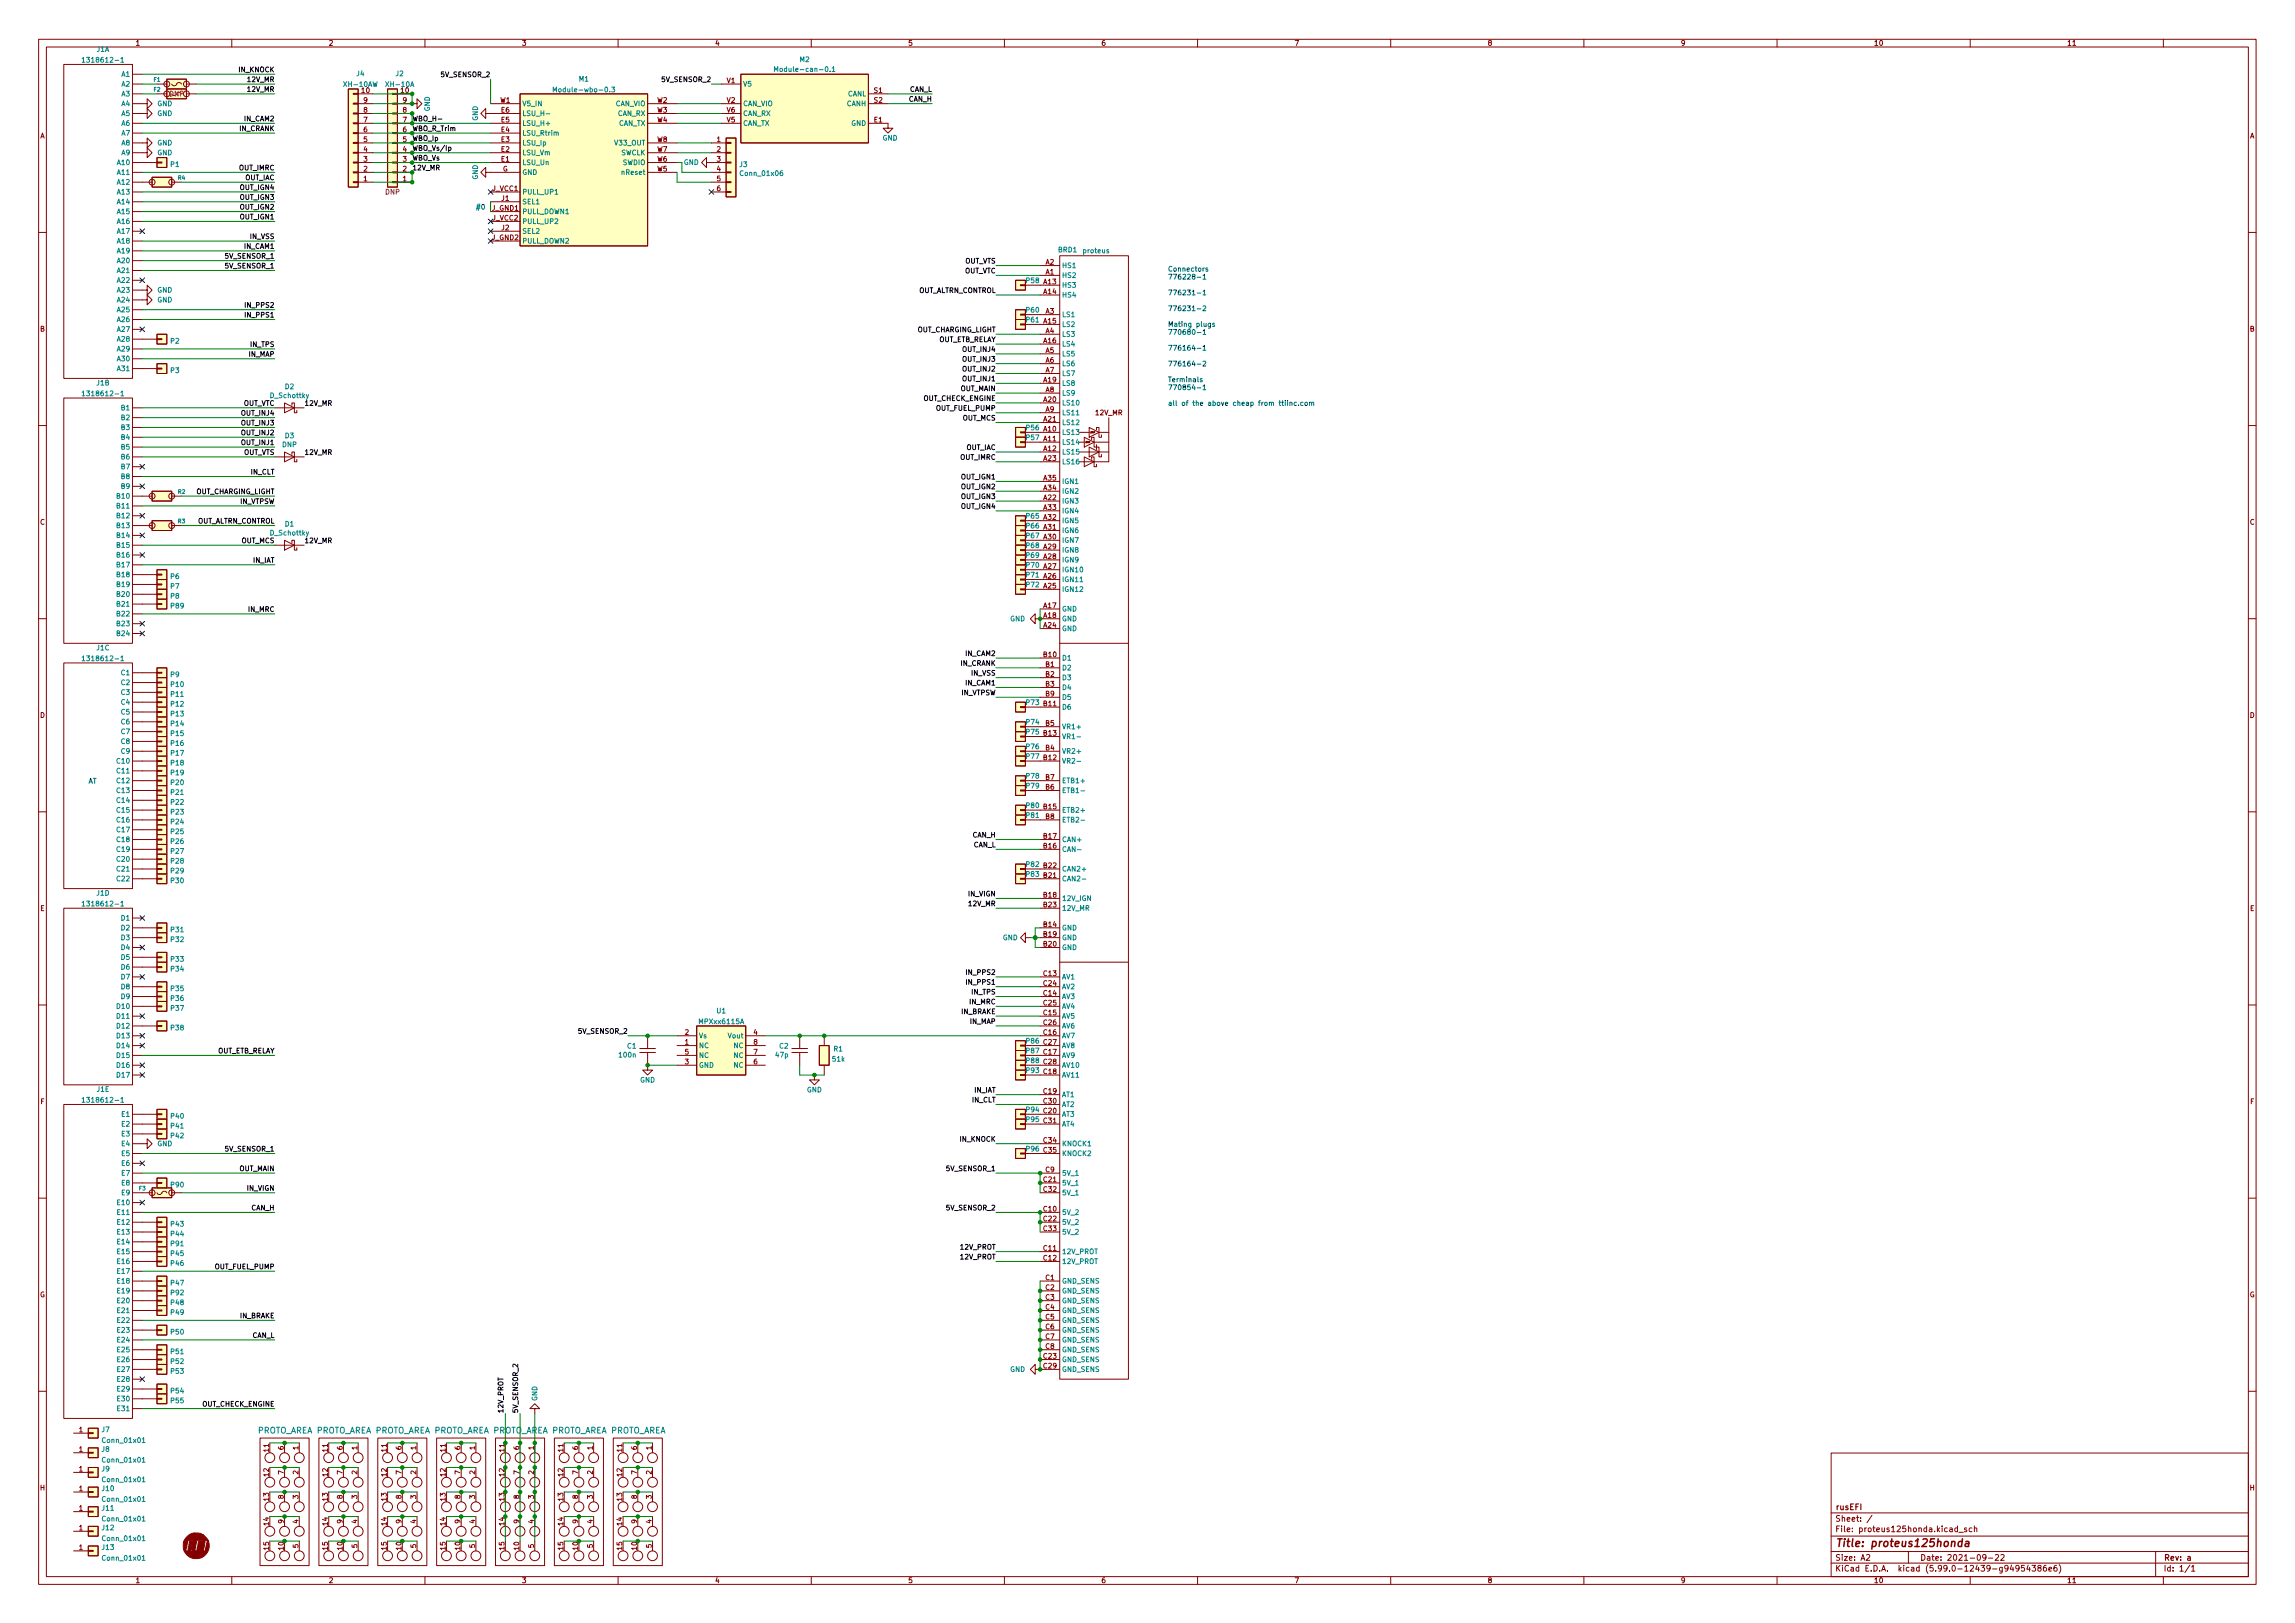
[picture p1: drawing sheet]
<svg xmlns="http://www.w3.org/2000/svg" width="594mm" height="420mm" viewBox="0 0 594 420" stroke-linecap="round" stroke-linejoin="round" font-family="sans-serif">
<defs><g id="words">
<text font-size="2.8" fill="#840000" x="475" y="400.5">Title: proteus125honda</text>
<text font-size="2.1" fill="#008484" x="66.4" y="371.1">PROTO_AREA PROTO_AREA PROTO_AREA PROTO_AREA PROTO_AREA PROTO_AREA PROTO_AREA</text>
<g font-size="2.1" fill="#840000">
<text x="475" y="393.9">Sheet: /</text>
<text x="475" y="390.9">rusEFI</text>
<text x="475" y="396.6">File: proteus125honda.kicad_sch</text>
<text x="475" y="406.8">KiCad E.D.A. kicad (5.99.0-12439-g94954386e6)</text>
<text x="475" y="404">Size: A2</text>
<text x="497" y="404">Date: 2021-09-22</text>
<text x="560" y="404">Rev: a</text>
<text x="560" y="406.8">Id: 1/1</text>
</g>
<g font-size="1.8" fill="#840000">
<text x="35" y="11.8">1</text>
<text x="85" y="11.8">2</text>
<text x="135" y="11.8">3</text>
<text x="185" y="11.8">4</text>
<text x="235" y="11.8">5</text>
<text x="285" y="11.8">6</text>
<text x="335" y="11.8">7</text>
<text x="385" y="11.8">8</text>
<text x="435" y="11.8">9</text>
<text x="485" y="11.8">10</text>
<text x="535" y="11.8">11</text>
<text x="188.1" y="21.5">V1</text>
<text x="93.6" y="24">10</text>
<text x="94.1" y="29.1">8</text>
<text x="94.1" y="26.6">9</text>
<text x="104.3" y="29.1">8</text>
<text x="104.3" y="26.6">9</text>
<text x="129.5" y="26.6">W1</text>
<text x="129.7" y="29.1">E6</text>
<text x="170.1" y="26.6">W2</text>
<text x="170.1" y="29.1">W3</text>
<text x="188.1" y="26.6">V2</text>
<text x="188.1" y="29.1">V6</text>
<text x="226.2" y="24">S1</text>
<text x="226.2" y="26.6">S2</text>
<text x="10.3" y="35.8">A</text>
<text x="94.1" y="34.2">6</text>
<text x="94.1" y="31.7">7</text>
<text x="104.3" y="34.2">6</text>
<text x="104.3" y="31.7">7</text>
<text x="129.7" y="34.2">E4</text>
<text x="129.7" y="31.7">E5</text>
<text x="170.1" y="31.7">W4</text>
<text x="188.1" y="31.7">V5</text>
<text x="226.2" y="31.7">E1</text>
<text x="582.4" y="35.8">A</text>
<text x="94.1" y="41.8">3</text>
<text x="94.1" y="39.3">4</text>
<text x="94.1" y="36.7">5</text>
<text x="104.3" y="41.8">3</text>
<text x="104.3" y="39.3">4</text>
<text x="104.3" y="36.7">5</text>
<text x="129.7" y="41.8">E1</text>
<text x="129.7" y="39.3">E2</text>
<text x="129.7" y="36.7">E3</text>
<text x="170.1" y="41.8">W6</text>
<text x="170.1" y="39.3">W7</text>
<text x="170.1" y="36.7">W8</text>
<text x="185.6" y="36.7">1</text>
<text x="185.6" y="39.3">2</text>
<text x="185.6" y="41.8">3</text>
<text x="94.1" y="46.9">1</text>
<text x="94.1" y="44.4">2</text>
<text x="104.3" y="46.9">1</text>
<text x="104.3" y="44.4">2</text>
<text x="130.1" y="44.4">G</text>
<text x="170.1" y="44.4">W5</text>
<text x="185.6" y="44.4">4</text>
<text x="185.6" y="46.9">5</text>
<text x="127.5" y="49.4">J_VCC1</text>
<text x="129.8" y="52">J1</text>
<text x="185.6" y="49.4">6</text>
<text x="127.4" y="54.5">J_GND1</text>
<text x="127.5" y="57.1">J_VCC2</text>
<text x="129.8" y="59.6">J2</text>
<text x="127.4" y="62.1">J_GND2</text>
<text x="270.6" y="71">A1</text>
<text x="270.6" y="68.5">A2</text>
<text x="270.2" y="73.6">A13</text>
<text x="270.2" y="76.1">A14</text>
<text x="270.2" y="83.7">A15</text>
<text x="270.6" y="81.2">A3</text>
<text x="10.3" y="85.8">B</text>
<text x="270.2" y="88.8">A16</text>
<text x="270.6" y="86.3">A4</text>
<text x="582.4" y="85.8">B</text>
<text x="270.6" y="91.4">A5</text>
<text x="270.6" y="93.9">A6</text>
<text x="270.2" y="99">A19</text>
<text x="270.6" y="96.4">A7</text>
<text x="270.6" y="101.5">A8</text>
<text x="270.2" y="104.1">A20</text>
<text x="270.6" y="106.6">A9</text>
<text x="283.6" y="107.5">12V_MR</text>
<text x="270.2" y="111.7">A10</text>
<text x="270.2" y="109.1">A21</text>
<text x="270.2" y="114.2">A11</text>
<text x="270.2" y="116.8">A12</text>
<text x="270.2" y="119.3">A23</text>
<text x="270.2" y="124.4">A35</text>
<text x="270.2" y="129.5">A22</text>
<text x="270.2" y="132">A33</text>
<text x="270.2" y="126.9">A34</text>
<text x="10.3" y="135.8">C</text>
<text x="270.2" y="137.1">A31</text>
<text x="270.2" y="134.5">A32</text>
<text x="582.4" y="135.8">C</text>
<text x="270.2" y="142.2">A29</text>
<text x="270.2" y="139.6">A30</text>
<text x="270.2" y="149.8">A26</text>
<text x="270.2" y="147.2">A27</text>
<text x="270.2" y="144.7">A28</text>
<text x="270.2" y="152.3">A25</text>
<text x="270.2" y="157.4">A17</text>
<text x="270.2" y="159.9">A18</text>
<text x="270.2" y="162.5">A24</text>
<text x="270.2" y="170.1">B10</text>
<text x="270.6" y="172.6">B1</text>
<text x="270.6" y="175.2">B2</text>
<text x="270.6" y="177.7">B3</text>
<text x="10.3" y="185.8">D</text>
<text x="270.2" y="182.8">B11</text>
<text x="270.6" y="180.3">B9</text>
<text x="582.4" y="185.8">D</text>
<text x="270.2" y="190.4">B13</text>
<text x="270.6" y="187.9">B5</text>
<text x="270.2" y="196.8">B12</text>
<text x="270.6" y="194.2">B4</text>
<text x="270.6" y="201.8">B7</text>
<text x="270.2" y="209.5">B15</text>
<text x="270.6" y="204.4">B6</text>
<text x="270.6" y="212">B8</text>
<text x="270.2" y="219.6">B16</text>
<text x="270.2" y="217.1">B17</text>
<text x="270.2" y="227.2">B21</text>
<text x="270.2" y="224.7">B22</text>
<text x="270.2" y="232.3">B18</text>
<text x="10.4" y="235.8">E</text>
<text x="270.2" y="239.9">B14</text>
<text x="270.2" y="234.9">B23</text>
<text x="582.4" y="235.8">E</text>
<text x="270.2" y="242.5">B19</text>
<text x="270.2" y="245">B20</text>
<text x="270.2" y="252.6">C13</text>
<text x="270.2" y="257.7">C14</text>
<text x="270.2" y="255.2">C24</text>
<text x="270.2" y="262.8">C15</text>
<text x="270.2" y="260.3">C25</text>
<text x="177.3" y="267.9">2</text>
<text x="195.1" y="267.9">4</text>
<text x="270.2" y="267.9">C16</text>
<text x="270.2" y="265.3">C26</text>
<text x="177.3" y="270.4">1</text>
<text x="177.3" y="275.5">3</text>
<text x="177.3" y="273">5</text>
<text x="195.1" y="275.5">6</text>
<text x="195.1" y="273">7</text>
<text x="195.1" y="270.4">8</text>
<text x="270.2" y="273">C17</text>
<text x="270.2" y="270.4">C27</text>
<text x="270.2" y="275.5">C28</text>
<text x="270.2" y="278">C18</text>
<text x="10.4" y="285.8">F</text>
<text x="270.2" y="283.1">C19</text>
<text x="270.2" y="285.7">C30</text>
<text x="582.5" y="285.8">F</text>
<text x="270.2" y="288.2">C20</text>
<text x="270.2" y="290.7">C31</text>
<text x="270.2" y="295.8">C34</text>
<text x="270.2" y="298.4">C35</text>
<text x="270.2" y="306">C21</text>
<text x="270.6" y="303.4">C9</text>
<text x="270.2" y="308.5">C32</text>
<text x="270.2" y="313.6">C10</text>
<text x="270.2" y="316.1">C22</text>
<text x="270.2" y="323.8">C11</text>
<text x="270.2" y="318.7">C33</text>
<text x="270.2" y="326.3">C12</text>
<text x="10.3" y="335.8">G</text>
<text x="270.6" y="331.4">C1</text>
<text x="270.6" y="333.9">C2</text>
<text x="582.3" y="335.8">G</text>
<text x="270.6" y="336.5">C3</text>
<text x="270.6" y="339">C4</text>
<text x="270.6" y="341.5">C5</text>
<text x="270.6" y="344.1">C6</text>
<text x="270.6" y="346.6">C7</text>
<text x="270.2" y="351.7">C23</text>
<text x="270.6" y="349.2">C8</text>
<text x="270.2" y="354.2">C29</text>
<text x="20.5" y="370.8">1</text>
<text x="20.5" y="375.8">1</text>
<text x="69.6" y="375.8" transform="rotate(-90 69.6 375.8)">11</text>
<text x="73.4" y="375.3" transform="rotate(-90 73.4 375.3)">6</text>
<text x="77.2" y="375.3" transform="rotate(-90 77.2 375.3)">1</text>
<text x="84.8" y="375.8" transform="rotate(-90 84.8 375.8)">11</text>
<text x="88.6" y="375.3" transform="rotate(-90 88.6 375.3)">6</text>
<text x="92.5" y="375.3" transform="rotate(-90 92.5 375.3)">1</text>
<text x="100.1" y="375.8" transform="rotate(-90 100.1 375.8)">11</text>
<text x="103.9" y="375.3" transform="rotate(-90 103.9 375.3)">6</text>
<text x="107.7" y="375.3" transform="rotate(-90 107.7 375.3)">1</text>
<text x="115.3" y="375.8" transform="rotate(-90 115.3 375.8)">11</text>
<text x="119.1" y="375.3" transform="rotate(-90 119.1 375.3)">6</text>
<text x="122.9" y="375.3" transform="rotate(-90 122.9 375.3)">1</text>
<text x="130.6" y="375.8" transform="rotate(-90 130.6 375.8)">11</text>
<text x="134.4" y="375.3" transform="rotate(-90 134.4 375.3)">6</text>
<text x="138.2" y="375.3" transform="rotate(-90 138.2 375.3)">1</text>
<text x="145.8" y="375.8" transform="rotate(-90 145.8 375.8)">11</text>
<text x="149.6" y="375.3" transform="rotate(-90 149.6 375.3)">6</text>
<text x="153.4" y="375.3" transform="rotate(-90 153.4 375.3)">1</text>
<text x="161" y="375.8" transform="rotate(-90 161 375.8)">11</text>
<text x="164.8" y="375.3" transform="rotate(-90 164.8 375.3)">6</text>
<text x="168.7" y="375.3" transform="rotate(-90 168.7 375.3)">1</text>
<text x="20.5" y="380.9">1</text>
<text x="69.6" y="382.2" transform="rotate(-90 69.6 382.2)">12</text>
<text x="73.4" y="381.7" transform="rotate(-90 73.4 381.7)">7</text>
<text x="77.2" y="381.7" transform="rotate(-90 77.2 381.7)">2</text>
<text x="84.8" y="382.2" transform="rotate(-90 84.8 382.2)">12</text>
<text x="88.6" y="381.7" transform="rotate(-90 88.6 381.7)">7</text>
<text x="92.5" y="381.7" transform="rotate(-90 92.5 381.7)">2</text>
<text x="100.1" y="382.2" transform="rotate(-90 100.1 382.2)">12</text>
<text x="103.9" y="381.7" transform="rotate(-90 103.9 381.7)">7</text>
<text x="107.7" y="381.7" transform="rotate(-90 107.7 381.7)">2</text>
<text x="115.3" y="382.2" transform="rotate(-90 115.3 382.2)">12</text>
<text x="119.1" y="381.7" transform="rotate(-90 119.1 381.7)">7</text>
<text x="122.9" y="381.7" transform="rotate(-90 122.9 381.7)">2</text>
<text x="130.6" y="382.2" transform="rotate(-90 130.6 382.2)">12</text>
<text x="134.4" y="381.7" transform="rotate(-90 134.4 381.7)">7</text>
<text x="138.2" y="381.7" transform="rotate(-90 138.2 381.7)">2</text>
<text x="145.8" y="382.2" transform="rotate(-90 145.8 382.2)">12</text>
<text x="149.6" y="381.7" transform="rotate(-90 149.6 381.7)">7</text>
<text x="153.4" y="381.7" transform="rotate(-90 153.4 381.7)">2</text>
<text x="161" y="382.2" transform="rotate(-90 161 382.2)">12</text>
<text x="164.8" y="381.7" transform="rotate(-90 164.8 381.7)">7</text>
<text x="168.7" y="381.7" transform="rotate(-90 168.7 381.7)">2</text>
<text x="10.3" y="385.8">H</text>
<text x="20.5" y="386">1</text>
<text x="69.6" y="388.5" transform="rotate(-90 69.6 388.5)">13</text>
<text x="73.4" y="388" transform="rotate(-90 73.4 388)">8</text>
<text x="77.2" y="388" transform="rotate(-90 77.2 388)">3</text>
<text x="84.8" y="388.5" transform="rotate(-90 84.8 388.5)">13</text>
<text x="88.6" y="388" transform="rotate(-90 88.6 388)">8</text>
<text x="92.5" y="388" transform="rotate(-90 92.5 388)">3</text>
<text x="100.1" y="388.5" transform="rotate(-90 100.1 388.5)">13</text>
<text x="103.9" y="388" transform="rotate(-90 103.9 388)">8</text>
<text x="107.7" y="388" transform="rotate(-90 107.7 388)">3</text>
<text x="115.3" y="388.5" transform="rotate(-90 115.3 388.5)">13</text>
<text x="119.1" y="388" transform="rotate(-90 119.1 388)">8</text>
<text x="122.9" y="388" transform="rotate(-90 122.9 388)">3</text>
<text x="130.6" y="388.5" transform="rotate(-90 130.6 388.5)">13</text>
<text x="134.4" y="388" transform="rotate(-90 134.4 388)">8</text>
<text x="138.2" y="388" transform="rotate(-90 138.2 388)">3</text>
<text x="145.8" y="388.5" transform="rotate(-90 145.8 388.5)">13</text>
<text x="149.6" y="388" transform="rotate(-90 149.6 388)">8</text>
<text x="153.4" y="388" transform="rotate(-90 153.4 388)">3</text>
<text x="161" y="388.5" transform="rotate(-90 161 388.5)">13</text>
<text x="164.8" y="388" transform="rotate(-90 164.8 388)">8</text>
<text x="168.7" y="388" transform="rotate(-90 168.7 388)">3</text>
<text x="582.4" y="385.8">H</text>
<text x="20.5" y="391.1">1</text>
<text x="69.6" y="394.9" transform="rotate(-90 69.6 394.9)">14</text>
<text x="73.4" y="394.4" transform="rotate(-90 73.4 394.4)">9</text>
<text x="77.2" y="394.4" transform="rotate(-90 77.2 394.4)">4</text>
<text x="84.8" y="394.9" transform="rotate(-90 84.8 394.9)">14</text>
<text x="88.6" y="394.4" transform="rotate(-90 88.6 394.4)">9</text>
<text x="92.5" y="394.4" transform="rotate(-90 92.5 394.4)">4</text>
<text x="100.1" y="394.9" transform="rotate(-90 100.1 394.9)">14</text>
<text x="103.9" y="394.4" transform="rotate(-90 103.9 394.4)">9</text>
<text x="107.7" y="394.4" transform="rotate(-90 107.7 394.4)">4</text>
<text x="115.3" y="394.9" transform="rotate(-90 115.3 394.9)">14</text>
<text x="119.1" y="394.4" transform="rotate(-90 119.1 394.4)">9</text>
<text x="122.9" y="394.4" transform="rotate(-90 122.9 394.4)">4</text>
<text x="130.6" y="394.9" transform="rotate(-90 130.6 394.9)">14</text>
<text x="134.4" y="394.4" transform="rotate(-90 134.4 394.4)">9</text>
<text x="138.2" y="394.4" transform="rotate(-90 138.2 394.4)">4</text>
<text x="145.8" y="394.9" transform="rotate(-90 145.8 394.9)">14</text>
<text x="149.6" y="394.4" transform="rotate(-90 149.6 394.4)">9</text>
<text x="153.4" y="394.4" transform="rotate(-90 153.4 394.4)">4</text>
<text x="161" y="394.9" transform="rotate(-90 161 394.9)">14</text>
<text x="164.8" y="394.4" transform="rotate(-90 164.8 394.4)">9</text>
<text x="168.7" y="394.4" transform="rotate(-90 168.7 394.4)">4</text>
<text x="20.5" y="401.2">1</text>
<text x="20.5" y="396.2">1</text>
<text x="69.6" y="401.2" transform="rotate(-90 69.6 401.2)">15</text>
<text x="73.4" y="401.2" transform="rotate(-90 73.4 401.2)">10</text>
<text x="77.2" y="400.7" transform="rotate(-90 77.2 400.7)">5</text>
<text x="84.8" y="401.2" transform="rotate(-90 84.8 401.2)">15</text>
<text x="88.6" y="401.2" transform="rotate(-90 88.6 401.2)">10</text>
<text x="92.5" y="400.7" transform="rotate(-90 92.5 400.7)">5</text>
<text x="100.1" y="401.2" transform="rotate(-90 100.1 401.2)">15</text>
<text x="103.9" y="401.2" transform="rotate(-90 103.9 401.2)">10</text>
<text x="107.7" y="400.7" transform="rotate(-90 107.7 400.7)">5</text>
<text x="115.3" y="401.2" transform="rotate(-90 115.3 401.2)">15</text>
<text x="119.1" y="401.2" transform="rotate(-90 119.1 401.2)">10</text>
<text x="122.9" y="400.7" transform="rotate(-90 122.9 400.7)">5</text>
<text x="130.6" y="401.2" transform="rotate(-90 130.6 401.2)">15</text>
<text x="134.4" y="401.2" transform="rotate(-90 134.4 401.2)">10</text>
<text x="138.2" y="400.7" transform="rotate(-90 138.2 400.7)">5</text>
<text x="145.8" y="401.2" transform="rotate(-90 145.8 401.2)">15</text>
<text x="149.6" y="401.2" transform="rotate(-90 149.6 401.2)">10</text>
<text x="153.4" y="400.7" transform="rotate(-90 153.4 400.7)">5</text>
<text x="161" y="401.2" transform="rotate(-90 161 401.2)">15</text>
<text x="164.8" y="401.2" transform="rotate(-90 164.8 401.2)">10</text>
<text x="168.7" y="400.7" transform="rotate(-90 168.7 400.7)">5</text>
<text x="35" y="409.8">1</text>
<text x="85" y="409.8">2</text>
<text x="135" y="409.8">3</text>
<text x="185" y="409.8">4</text>
<text x="235" y="409.8">5</text>
<text x="285" y="409.8">6</text>
<text x="335" y="409.8">7</text>
<text x="385" y="409.8">8</text>
<text x="435" y="409.8">9</text>
<text x="485" y="409.8">10</text>
<text x="535" y="409.8">11</text>
</g>
<g font-size="1.8" fill="#008484">
<text x="22.4" y="16.2">1318612-1</text>
<text x="25" y="13.4">J1A</text>
<text x="207.1" y="16">M2</text>
<text x="31.5" y="19.9">A1</text>
<text x="31.5" y="22.4">A2</text>
<text x="89.3" y="22.5">XH-10AW</text>
<text x="92.3" y="19.7">J4</text>
<text x="100.3" y="22.5">XH-10A</text>
<text x="102.5" y="19.7">J2</text>
<text x="144.4" y="23.9">Module-wbo-0.3</text>
<text x="149.9" y="21.1">M1</text>
<text x="192.3" y="22.4">V5</text>
<text x="201.8" y="18.6">Module-can-0.1</text>
<text x="31.5" y="24.9">A3</text>
<text x="31.5" y="27.5">A4</text>
<text x="40.7" y="27.5">GND</text>
<text x="103.8" y="24">10</text>
<text x="111.3" y="28.9" transform="rotate(-90 111.3 28.9)">GND</text>
<text x="135.1" y="27.5">V5_IN</text>
<text x="159.3" y="27.5">CAN_VIO</text>
<text x="192.3" y="27.5">CAN_VIO</text>
<text x="219.2" y="27.5">CANH</text>
<text x="219.4" y="24.9">CANL</text>
<text x="31.5" y="30">A5</text>
<text x="31.5" y="32.6">A6</text>
<text x="31.5" y="35.1">A7</text>
<text x="40.7" y="30">GND</text>
<text x="123.7" y="31.3" transform="rotate(-90 123.7 31.3)">GND</text>
<text x="135.1" y="35.1">LSU_Rtrim</text>
<text x="135.1" y="32.6">LSU_H+</text>
<text x="135.1" y="30">LSU_H-</text>
<text x="159.9" y="30">CAN_RX</text>
<text x="160.1" y="32.6">CAN_TX</text>
<text x="192.3" y="32.6">CAN_TX</text>
<text x="192.3" y="30">CAN_RX</text>
<text x="220.4" y="32.6">GND</text>
<text x="31.5" y="37.6">A8</text>
<text x="31.5" y="40.2">A9</text>
<text x="40.7" y="37.6">GND</text>
<text x="40.7" y="40.2">GND</text>
<text x="135.1" y="40.2">LSU_Vm</text>
<text x="135.1" y="37.6">LSU_Ip</text>
<text x="159.3" y="37.6">V33_OUT</text>
<text x="160.6" y="40.2">SWCLK</text>
<text x="228.4" y="36.4">GND</text>
<text x="30.5" y="42.7">A10</text>
<text x="30.5" y="45.3">A11</text>
<text x="30.5" y="47.8">A12</text>
<text x="44.2" y="43.2">P1</text>
<text x="123.7" y="46.5" transform="rotate(-90 123.7 46.5)">GND</text>
<text x="135.1" y="42.7">LSU_Un</text>
<text x="135.1" y="45.3">GND</text>
<text x="161.1" y="42.7">SWDIO</text>
<text x="161.2" y="45.3">nReset</text>
<text x="177" y="42.7">GND</text>
<text x="191.4" y="43.2">J3</text>
<text x="191.9" y="45.5">Conn_01x06</text>
<text x="30.5" y="50.3">A13</text>
<text x="30.5" y="52.9">A14</text>
<text x="135.1" y="52.9">SEL1</text>
<text x="135.1" y="50.3">PULL_UP1</text>
<text x="30.5" y="55.4">A15</text>
<text x="30.5" y="58">A16</text>
<text x="135.1" y="55.4">PULL_DOWN1</text>
<text x="135.1" y="58">PULL_UP2</text>
<text x="30.5" y="60.5">A17</text>
<text x="30.5" y="63">A18</text>
<text x="30.5" y="65.6">A19</text>
<text x="135.1" y="60.5">SEL2</text>
<text x="135.1" y="63">PULL_DOWN2</text>
<text x="273.9" y="65.3">BRD1</text>
<text x="280.5" y="65.5">proteus</text>
<text x="30.5" y="68.1">A20</text>
<text x="30.5" y="70.7">A21</text>
<text x="274.8" y="71.9">HS2</text>
<text x="274.8" y="69.4">HS1</text>
<text x="30.5" y="73.2">A22</text>
<text x="30.5" y="75.7">A23</text>
<text x="40.7" y="75.7">GND</text>
<text x="265.7" y="73.3">P58</text>
<text x="274.8" y="74.5">HS3</text>
<text x="274.8" y="77">HS4</text>
<text x="30.5" y="78.3">A24</text>
<text x="30.5" y="80.8">A25</text>
<text x="30.5" y="83.4">A26</text>
<text x="40.7" y="78.3">GND</text>
<text x="265.7" y="80.9">P60</text>
<text x="265.7" y="83.4">P61</text>
<text x="274.8" y="82.1">LS1</text>
<text x="30.5" y="85.9">A27</text>
<text x="30.5" y="88.4">A28</text>
<text x="44.2" y="88.9">P2</text>
<text x="274.8" y="84.6">LS2</text>
<text x="274.8" y="89.7">LS4</text>
<text x="274.8" y="87.2">LS3</text>
<text x="30.5" y="91">A29</text>
<text x="30.5" y="93.5">A30</text>
<text x="274.8" y="92.2">LS5</text>
<text x="274.8" y="94.8">LS6</text>
<text x="25" y="99.8">J1B</text>
<text x="30.5" y="96.1">A31</text>
<text x="44.2" y="96.5">P3</text>
<text x="73.8" y="100.7">D2</text>
<text x="274.8" y="99.9">LS8</text>
<text x="274.8" y="97.3">LS7</text>
<text x="22.4" y="102.5">1318612-1</text>
<text x="31.5" y="106.2">B1</text>
<text x="70.1" y="103">D_Schottky</text>
<text x="274.8" y="104.9">LS10</text>
<text x="274.8" y="102.4">LS9</text>
<text x="274.8" y="107.5">LS11</text>
<text x="31.5" y="108.8">B2</text>
<text x="31.5" y="111.3">B3</text>
<text x="31.5" y="113.8">B4</text>
<text x="73.8" y="113.4">D3</text>
<text x="265.7" y="111.4">P56</text>
<text x="265.7" y="113.9">P57</text>
<text x="274.8" y="112.6">LS13</text>
<text x="274.8" y="110">LS12</text>
<text x="31.5" y="116.4">B5</text>
<text x="31.5" y="118.9">B6</text>
<text x="73.1" y="115.7">DNP</text>
<text x="274.8" y="115.1">LS14</text>
<text x="274.8" y="117.6">LS15</text>
<text x="31.5" y="121.5">B7</text>
<text x="31.5" y="124">B8</text>
<text x="274.8" y="120.2">LS16</text>
<text x="274.8" y="125.3">IGN1</text>
<text x="30.5" y="129.1">B10</text>
<text x="30.5" y="131.6">B11</text>
<text x="31.5" y="126.5">B9</text>
<text x="274.8" y="130.3">IGN3</text>
<text x="274.8" y="127.8">IGN2</text>
<text x="30.5" y="134.2">B12</text>
<text x="30.5" y="136.7">B13</text>
<text x="73.8" y="136.3">D1</text>
<text x="265.7" y="134.2">P65</text>
<text x="265.7" y="136.8">P66</text>
<text x="274.8" y="138">IGN6</text>
<text x="274.8" y="135.4">IGN5</text>
<text x="274.8" y="132.9">IGN4</text>
<text x="30.5" y="139.2">B14</text>
<text x="30.5" y="141.8">B15</text>
<text x="70.1" y="138.6">D_Schottky</text>
<text x="265.7" y="139.3">P67</text>
<text x="265.7" y="141.9">P68</text>
<text x="274.8" y="143">IGN8</text>
<text x="274.8" y="140.5">IGN7</text>
<text x="30.5" y="144.3">B16</text>
<text x="30.5" y="146.9">B17</text>
<text x="30.5" y="149.4">B18</text>
<text x="44.2" y="149.9">P6</text>
<text x="265.7" y="149.5">P71</text>
<text x="265.7" y="146.9">P70</text>
<text x="265.7" y="144.4">P69</text>
<text x="274.8" y="148.1">IGN10</text>
<text x="274.8" y="145.6">IGN9</text>
<text x="30.5" y="151.9">B19</text>
<text x="30.5" y="154.5">B20</text>
<text x="44.2" y="152.4">P7</text>
<text x="44.2" y="155">P8</text>
<text x="265.7" y="152">P72</text>
<text x="274.8" y="153.2">IGN12</text>
<text x="274.8" y="150.7">IGN11</text>
<text x="30.5" y="157">B21</text>
<text x="30.5" y="159.6">B22</text>
<text x="44.3" y="157.5">P89</text>
<text x="261.4" y="160.8">GND</text>
<text x="274.8" y="158.3">GND</text>
<text x="274.8" y="160.8">GND</text>
<text x="30.5" y="162.1">B23</text>
<text x="30.5" y="164.6">B24</text>
<text x="274.8" y="163.4">GND</text>
<text x="22.4" y="171.1">1318612-1</text>
<text x="25" y="168.3">J1C</text>
<text x="274.8" y="173.5">D2</text>
<text x="274.8" y="171">D1</text>
<text x="31.5" y="174.8">C1</text>
<text x="31.5" y="177.3">C2</text>
<text x="31.5" y="179.9">C3</text>
<text x="44.2" y="175.3">P9</text>
<text x="44.3" y="177.8">P10</text>
<text x="274.8" y="176.1">D3</text>
<text x="274.8" y="178.6">D4</text>
<text x="31.5" y="182.4">C4</text>
<text x="31.5" y="185">C5</text>
<text x="44.3" y="185.4">P13</text>
<text x="44.3" y="180.4">P11</text>
<text x="44.3" y="182.9">P12</text>
<text x="265.7" y="182.5">P73</text>
<text x="274.8" y="183.7">D6</text>
<text x="274.8" y="181.1">D5</text>
<text x="31.5" y="187.5">C6</text>
<text x="31.5" y="190">C7</text>
<text x="44.3" y="190.5">P15</text>
<text x="44.3" y="188">P14</text>
<text x="265.7" y="190.1">P75</text>
<text x="265.7" y="187.6">P74</text>
<text x="274.8" y="191.3">VR1-</text>
<text x="274.8" y="188.8">VR1+</text>
<text x="30.5" y="197.7">C10</text>
<text x="31.5" y="192.6">C8</text>
<text x="31.5" y="195.1">C9</text>
<text x="44.3" y="195.6">P17</text>
<text x="44.3" y="193.1">P16</text>
<text x="265.7" y="193.9">P76</text>
<text x="265.7" y="196.5">P77</text>
<text x="274.8" y="197.7">VR2-</text>
<text x="274.8" y="195.1">VR2+</text>
<text x="30.5" y="200.2">C11</text>
<text x="30.5" y="202.7">C12</text>
<text x="44.3" y="198.1">P18</text>
<text x="44.3" y="200.7">P19</text>
<text x="44.3" y="203.2">P20</text>
<text x="265.7" y="201.5">P78</text>
<text x="274.8" y="202.7">ETB1+</text>
<text x="30.5" y="205.3">C13</text>
<text x="30.5" y="207.8">C14</text>
<text x="44.3" y="205.8">P21</text>
<text x="44.3" y="208.3">P22</text>
<text x="265.7" y="209.2">P80</text>
<text x="265.7" y="204.1">P79</text>
<text x="274.8" y="205.3">ETB1-</text>
<text x="30.5" y="210.4">C15</text>
<text x="30.5" y="212.9">C16</text>
<text x="30.5" y="215.4">C17</text>
<text x="44.3" y="210.8">P23</text>
<text x="44.3" y="213.4">P24</text>
<text x="44.3" y="215.9">P25</text>
<text x="265.7" y="211.7">P81</text>
<text x="274.8" y="210.4">ETB2+</text>
<text x="274.8" y="212.9">ETB2-</text>
<text x="30.5" y="218">C18</text>
<text x="30.5" y="220.5">C19</text>
<text x="44.3" y="221">P27</text>
<text x="44.3" y="218.5">P26</text>
<text x="274.8" y="220.5">CAN-</text>
<text x="274.8" y="218">CAN+</text>
<text x="30.5" y="223.1">C20</text>
<text x="30.5" y="225.6">C21</text>
<text x="44.3" y="223.5">P28</text>
<text x="44.3" y="226.1">P29</text>
<text x="265.7" y="226.9">P83</text>
<text x="265.7" y="224.4">P82</text>
<text x="274.8" y="225.6">CAN2+</text>
<text x="25" y="231.8">J1D</text>
<text x="30.5" y="228.1">C22</text>
<text x="44.3" y="228.6">P30</text>
<text x="274.8" y="233.2">12V_IGN</text>
<text x="274.8" y="228.1">CAN2-</text>
<text x="22.4" y="234.6">1318612-1</text>
<text x="31.5" y="238.3">D1</text>
<text x="274.8" y="235.8">12V_MR</text>
<text x="31.5" y="240.8">D2</text>
<text x="31.5" y="243.4">D3</text>
<text x="31.5" y="245.9">D4</text>
<text x="44.3" y="241.3">P31</text>
<text x="44.3" y="243.9">P32</text>
<text x="259.5" y="243.4">GND</text>
<text x="274.8" y="240.8">GND</text>
<text x="274.8" y="243.4">GND</text>
<text x="274.8" y="245.9">GND</text>
<text x="31.5" y="248.5">D5</text>
<text x="31.5" y="251">D6</text>
<text x="44.3" y="251.5">P34</text>
<text x="44.3" y="248.9">P33</text>
<text x="31.5" y="253.5">D7</text>
<text x="31.5" y="256.1">D8</text>
<text x="44.3" y="256.6">P35</text>
<text x="274.8" y="253.5">AV1</text>
<text x="274.8" y="256.1">AV2</text>
<text x="30.5" y="261.2">D10</text>
<text x="30.5" y="263.7">D11</text>
<text x="31.5" y="258.6">D9</text>
<text x="44.3" y="261.6">P37</text>
<text x="44.3" y="259.1">P36</text>
<text x="185.6" y="262.3">U1</text>
<text x="274.8" y="258.6">AV3</text>
<text x="274.8" y="263.7">AV5</text>
<text x="274.8" y="261.2">AV4</text>
<text x="30.5" y="266.2">D12</text>
<text x="30.5" y="268.8">D13</text>
<text x="44.3" y="266.7">P38</text>
<text x="180.8" y="268.8">Vs</text>
<text x="181.2" y="265.1">MPXxx6115A</text>
<text x="188.6" y="268.8">Vout</text>
<text x="274.8" y="268.8">AV7</text>
<text x="274.8" y="266.2">AV6</text>
<text x="30.5" y="271.3">D14</text>
<text x="30.5" y="273.9">D15</text>
<text x="160.4" y="273.7">100n</text>
<text x="162.4" y="271.4">C1</text>
<text x="180.8" y="271.3">NC</text>
<text x="180.8" y="273.9">NC</text>
<text x="190" y="273.9">NC</text>
<text x="190" y="271.3">NC</text>
<text x="200.8" y="273.7">47p</text>
<text x="201.8" y="271.4">C2</text>
<text x="215.5" y="274.8">51k</text>
<text x="215.8" y="272.2">R1</text>
<text x="265.7" y="270.1">P86</text>
<text x="265.7" y="275.2">P88</text>
<text x="265.7" y="272.7">P87</text>
<text x="274.8" y="273.9">AV9</text>
<text x="274.8" y="271.3">AV8</text>
<text x="30.5" y="276.4">D16</text>
<text x="30.5" y="278.9">D17</text>
<text x="165.7" y="280.2">GND</text>
<text x="180.8" y="276.4">GND</text>
<text x="190" y="276.4">NC</text>
<text x="265.7" y="277.7">P93</text>
<text x="274.8" y="278.9">AV11</text>
<text x="274.8" y="276.4">AV10</text>
<text x="22.4" y="285.4">1318612-1</text>
<text x="25.1" y="282.6">J1E</text>
<text x="208.8" y="282.8">GND</text>
<text x="265.7" y="287.9">P94</text>
<text x="274.8" y="284">AT1</text>
<text x="274.8" y="286.6">AT2</text>
<text x="31.6" y="289.1">E1</text>
<text x="31.6" y="291.6">E2</text>
<text x="44.3" y="289.6">P40</text>
<text x="44.3" y="292.1">P41</text>
<text x="265.7" y="290.4">P95</text>
<text x="274.8" y="289.1">AT3</text>
<text x="274.8" y="291.6">AT4</text>
<text x="31.6" y="294.2">E3</text>
<text x="31.6" y="296.7">E4</text>
<text x="31.6" y="299.3">E5</text>
<text x="40.7" y="296.7">GND</text>
<text x="44.3" y="294.7">P42</text>
<text x="265.7" y="298.1">P96</text>
<text x="274.8" y="296.7">KNOCK1</text>
<text x="274.8" y="299.3">KNOCK2</text>
<text x="31.6" y="301.8">E6</text>
<text x="31.6" y="304.3">E7</text>
<text x="274.8" y="304.3">5V_1</text>
<text x="30.6" y="312">E10</text>
<text x="31.6" y="306.9">E8</text>
<text x="31.6" y="309.4">E9</text>
<text x="44.3" y="307.4">P90</text>
<text x="274.8" y="306.9">5V_1</text>
<text x="274.8" y="309.4">5V_1</text>
<text x="30.6" y="314.5">E11</text>
<text x="30.6" y="317">E12</text>
<text x="44.3" y="317.5">P43</text>
<text x="274.8" y="314.5">5V_2</text>
<text x="274.8" y="317">5V_2</text>
<text x="30.6" y="319.6">E13</text>
<text x="30.6" y="322.1">E14</text>
<text x="44.3" y="320.1">P44</text>
<text x="44.3" y="322.6">P91</text>
<text x="274.8" y="319.6">5V_2</text>
<text x="30.6" y="324.7">E15</text>
<text x="30.6" y="327.2">E16</text>
<text x="30.6" y="329.7">E17</text>
<text x="44.3" y="327.7">P46</text>
<text x="44.3" y="325.1">P45</text>
<text x="274.8" y="324.7">12V_PROT</text>
<text x="274.8" y="327.2">12V_PROT</text>
<text x="30.6" y="332.3">E18</text>
<text x="30.6" y="334.8">E19</text>
<text x="44.3" y="335.3">P92</text>
<text x="44.3" y="332.8">P47</text>
<text x="274.8" y="332.3">GND_SENS</text>
<text x="274.8" y="334.8">GND_SENS</text>
<text x="30.6" y="337.4">E20</text>
<text x="30.6" y="339.9">E21</text>
<text x="44.3" y="337.8">P48</text>
<text x="44.3" y="340.4">P49</text>
<text x="274.8" y="337.4">GND_SENS</text>
<text x="274.8" y="339.9">GND_SENS</text>
<text x="30.6" y="342.4">E22</text>
<text x="30.6" y="345">E23</text>
<text x="30.6" y="347.5">E24</text>
<text x="44.3" y="345.5">P50</text>
<text x="274.8" y="342.4">GND_SENS</text>
<text x="274.8" y="345">GND_SENS</text>
<text x="274.8" y="347.5">GND_SENS</text>
<text x="30.6" y="350.1">E25</text>
<text x="30.6" y="352.6">E26</text>
<text x="44.3" y="350.5">P51</text>
<text x="44.3" y="353.1">P52</text>
<text x="274.8" y="352.6">GND_SENS</text>
<text x="274.8" y="350.1">GND_SENS</text>
<text x="30.6" y="355.1">E27</text>
<text x="30.6" y="357.7">E28</text>
<text x="44.3" y="355.6">P53</text>
<text x="261.4" y="355.1">GND</text>
<text x="274.8" y="355.1">GND_SENS</text>
<text x="30.6" y="360.2">E29</text>
<text x="30.6" y="362.8">E30</text>
<text x="30.6" y="365.3">E31</text>
<text x="44.3" y="360.7">P54</text>
<text x="44.3" y="363.2">P55</text>
<text x="139.1" y="362.7" transform="rotate(-90 139.1 362.7)">GND</text>
<text x="26.3" y="370.7">J7</text>
<text x="26.3" y="375.8">J8</text>
<text x="26.8" y="373.5">Conn_01x01</text>
<text x="26.3" y="380.9">J9</text>
<text x="26.8" y="378.6">Conn_01x01</text>
<text x="26.8" y="383.7">Conn_01x01</text>
<text x="26.5" y="386">J10</text>
<text x="26.8" y="388.8">Conn_01x01</text>
<text x="26.5" y="391.1">J11</text>
<text x="26.8" y="393.8">Conn_01x01</text>
<text x="26.5" y="401.2">J13</text>
<text x="26.5" y="396.1">J12</text>
<text x="26.8" y="398.9">Conn_01x01</text>
<text x="26.8" y="404">Conn_01x01</text>
</g>
<g font-size="1.8">
<text x="61.9" y="18.7">IN_KNOCK</text>
<text x="64.2" y="21.2">12V_MR</text>
<text x="64.2" y="23.8">12V_MR</text>
<text x="114.4" y="19.9">5V_SENSOR_2</text>
<text x="171.6" y="21.2">5V_SENSOR_2</text>
<text x="235.4" y="23.8">CAN_L</text>
<text x="235.2" y="26.3">CAN_H</text>
<text x="62" y="33.9">IN_CRANK</text>
<text x="63.4" y="31.4">IN_CAM2</text>
<text x="106.7" y="31.4">WBO_H-</text>
<text x="106.7" y="33.9">WBO_R_Trim</text>
<text x="106.7" y="36.5">WBO_Ip</text>
<text x="106.7" y="39">WBO_Vs/Ip</text>
<text x="106.7" y="41.5">WBO_Vs</text>
<text x="61.9" y="44.1">OUT_IMRC</text>
<text x="63.4" y="46.6">OUT_IAC</text>
<text x="106.7" y="44.1">12V_MR</text>
<text x="62.3" y="49.2">OUT_IGN4</text>
<text x="62.3" y="51.7">OUT_IGN3</text>
<text x="62.3" y="54.2">OUT_IGN2</text>
<text x="62.3" y="56.8">OUT_IGN1</text>
<text x="63.4" y="64.4">IN_CAM1</text>
<text x="64.8" y="61.9">IN_VSS</text>
<text x="58.5" y="66.9">5V_SENSOR_1</text>
<text x="58.5" y="69.5">5V_SENSOR_1</text>
<text x="249.6" y="70.7">OUT_VTC</text>
<text x="249.7" y="68.2">OUT_VTS</text>
<text x="237.4" y="75.8">OUT_ALTRN_CONTROL</text>
<text x="63.8" y="79.6">IN_PPS2</text>
<text x="63.8" y="82.2">IN_PPS1</text>
<text x="64.9" y="89.8">IN_TPS</text>
<text x="237.2" y="86">OUT_CHARGING_LIGHT</text>
<text x="242.6" y="88.5">OUT_ETB_RELAY</text>
<text x="64.4" y="92.3">IN_MAP</text>
<text x="249.4" y="91.1">OUT_INJ4</text>
<text x="249.4" y="93.6">OUT_INJ3</text>
<text x="248.6" y="101.2">OUT_MAIN</text>
<text x="249.4" y="96.1">OUT_INJ2</text>
<text x="249.4" y="98.7">OUT_INJ1</text>
<text x="62.7" y="107.6">OUT_INJ4</text>
<text x="62.9" y="105">OUT_VTC</text>
<text x="78.7" y="105">12V_MR</text>
<text x="239" y="103.8">OUT_CHECK_ENGINE</text>
<text x="242.4" y="106.3">OUT_FUEL_PUMP</text>
<text x="62.7" y="110.1">OUT_INJ3</text>
<text x="62.7" y="112.7">OUT_INJ2</text>
<text x="249.2" y="108.8">OUT_MCS</text>
<text x="62.7" y="115.2">OUT_INJ1</text>
<text x="63" y="117.7">OUT_VTS</text>
<text x="78.7" y="117.7">12V_MR</text>
<text x="248.6" y="119">OUT_IMRC</text>
<text x="250" y="116.5">OUT_IAC</text>
<text x="64.9" y="122.8">IN_CLT</text>
<text x="249" y="124.1">OUT_IGN1</text>
<text x="50.5" y="127.9">OUT_CHARGING_LIGHT</text>
<text x="62.1" y="130.4">IN_VTPSW</text>
<text x="249" y="126.6">OUT_IGN2</text>
<text x="249" y="129.2">OUT_IGN3</text>
<text x="249" y="131.7">OUT_IGN4</text>
<text x="50.7" y="135.5">OUT_ALTRN_CONTROL</text>
<text x="62.5" y="140.6">OUT_MCS</text>
<text x="78.7" y="140.6">12V_MR</text>
<text x="65.5" y="145.7">IN_IAT</text>
<text x="64.3" y="158.4">IN_MRC</text>
<text x="248.7" y="172.3">IN_CRANK</text>
<text x="250" y="169.8">IN_CAM2</text>
<text x="248.8" y="180">IN_VTPSW</text>
<text x="250" y="177.4">IN_CAM1</text>
<text x="251.5" y="174.9">IN_VSS</text>
<text x="251.7" y="216.8">CAN_H</text>
<text x="251.9" y="219.3">CAN_L</text>
<text x="250.7" y="232">IN_VIGN</text>
<text x="250.9" y="234.6">12V_MR</text>
<text x="250.5" y="252.4">IN_PPS2</text>
<text x="250.5" y="254.9">IN_PPS1</text>
<text x="251.6" y="257.4">IN_TPS</text>
<text x="248.8" y="262.5">IN_BRAKE</text>
<text x="251" y="260">IN_MRC</text>
<text x="150" y="267.6">5V_SENSOR_2</text>
<text x="251.1" y="265.1">IN_MAP</text>
<text x="55.9" y="272.7">OUT_ETB_RELAY</text>
<text x="251.6" y="285.4">IN_CLT</text>
<text x="252.2" y="282.8">IN_IAT</text>
<text x="58.5" y="298.1">5V_SENSOR_1</text>
<text x="248.6" y="295.5">IN_KNOCK</text>
<text x="61.9" y="303.2">OUT_MAIN</text>
<text x="245.2" y="303.2">5V_SENSOR_1</text>
<text x="64" y="308.2">IN_VIGN</text>
<text x="65" y="313.3">CAN_H</text>
<text x="245.2" y="313.3">5V_SENSOR_2</text>
<text x="248.8" y="323.5">12V_PROT</text>
<text x="55.7" y="328.6">OUT_FUEL_PUMP</text>
<text x="248.8" y="326">12V_PROT</text>
<text x="62.1" y="341.3">IN_BRAKE</text>
<text x="65.2" y="346.3">CAN_L</text>
<text x="52.3" y="364.1">OUT_CHECK_ENGINE</text>
<text x="130.3" y="365.9" transform="rotate(-90 130.3 365.9)">12V_PROT</text>
<text x="134.1" y="365.9" transform="rotate(-90 134.1 365.9)">5V_SENSOR_2</text>
</g>
<g font-size="1.8" fill="#840084">
<text x="43.9" y="24.9">DNP</text>
<text x="99.7" y="50.3">DNP</text>
</g>
<g font-size="1.8" fill="#0000c2">
<text x="123.8" y="54.2">#0</text>
<text x="302.3" y="70.3">Connectors</text>
<text x="302.3" y="72.3">776228-1</text>
<text x="302.3" y="76.4">776231-1</text>
<text x="302.3" y="80.5">776231-2</text>
<text x="302.3" y="84.6">Mating plugs</text>
<text x="302.3" y="86.6">770680-1</text>
<text x="302.3" y="90.7">776164-1</text>
<text x="302.3" y="94.8">776164-2</text>
<text x="302.3" y="98.9">Terminals</text>
<text x="302.3" y="100.9">770854-1</text>
<text x="302.3" y="105">all of the above cheap from ttiinc.com</text>
<text x="22.9" y="202.8">AT</text>
</g>
<g font-size="1.4" fill="#008484">
<text x="39.8" y="21.1">F1</text>
<text x="39.8" y="23.7">F2</text>
<text x="46.1" y="46.5">R4</text>
<text x="46.1" y="127.8">R2</text>
<text x="46.1" y="135.4">R3</text>
<text x="36" y="308.2">F3</text>
</g>
<g font-size=".6" fill="#840000">
<text x="282.2" y="112.1">DNP</text>
<text x="280.9" y="114.7">DNP</text>
</g>
</g></defs>
<g fill="none" stroke="#840000" stroke-width=".26">
<path d="M10 10.2h574v400h-574zM12 12.2h570v396h-570zM16.5 16.7h17.8v81.3h-17.8zM34.3 19.2h2.5M60 10.2v2M110 10.2v2M160 10.2v2M191.8 19.2h33v17.8h-33zM210 10.2v2M260 10.2v2M310 10.2v2M360 10.2v2"/>
<path d="M410 10.2v2M460 10.2v2M510 10.2v2M536.6 11.8h.7M560 10.2v2M34.3 29.4h3.8v-1.3l1.3 1.3-1.3 1.2v-1.2M34.3 26.8h3.8v-1.2l1.3 1.2-1.3 1.3v-1.3M34.3 37h3.8v-1.3l1.3 1.3-1.3 1.3v-1.3M34.3 39.5h3.8v-1.2l1.3 1.2-1.3 1.3v-1.3M34.3 24.3h2.5M34.3 34.5h2.5M34.3 31.9h2.5"/>
<path d="M34.3 21.8h2.5M40.6 24.3h2.6M40.6 21.8h2.6M43.2 20.5h5.1v2.5h-5.1zM43.2 23h5.1v2.6h-5.1zM44.4 21.8l.7 .4 .4-.1 .7-.7h.4l.4 .4M48.3 24.3h2.5M48.3 21.8h2.5M90.2 23h2.5v25.4h-2.5zM91.4 24.2h1.3v.2h-1.3zM91.4 26.7h1.3v.3h-1.3zM91.4 29.3h1.3v.2h-1.3z"/>
<path d="M91.4 31.8h1.3v.2h-1.3zM91.4 34.3h1.3v.3h-1.3zM91.4 36.9h1.3v.2h-1.3zM91.4 39.4h1.3v.3h-1.3zM92.7 24.3h3.8M92.7 39.5h3.8M92.7 37h3.8M92.7 34.5h3.8M92.7 31.9h3.8M92.7 29.4h3.8M92.7 26.8h3.8M100.3 23h2.6v25.4h-2.6z"/>
<path d="M101.6 24.2h1.3v.2h-1.3zM101.6 26.7h1.3v.3h-1.3zM101.6 29.3h1.3v.2h-1.3zM101.6 31.8h1.3v.2h-1.3zM101.6 34.3h1.3v.3h-1.3zM101.6 36.9h1.3v.2h-1.3zM101.6 39.4h1.3v.3h-1.3zM102.9 26.8h5v1.3l1.3-1.3-1.3-1.2v1.2M102.9 24.3h3.8M102.9 39.5h3.8M102.9 37h3.8M102.9 34.5h3.8"/>
<path d="M102.9 31.9h3.8M102.9 29.4h3.8M125.7 29.4v1.2l-1.2-1.2 1.2-1.3v1.3h8.9M127 39.5h7.6M127 37h7.6M127 34.5h7.6M127 31.9h7.6M127 26.8h7.6M134.6 24.3h33v39.4h-33zM167.6 39.5h7.7M167.6 37h7.7M167.6 31.9h7.7"/>
<path d="M167.6 29.4h7.7M167.6 26.8h7.7M184.1 39.5h3.9M184.1 37h3.9M186.7 31.9h5.1M186.7 29.4h5.1M186.7 26.8h5.1M186.7 21.8h5.1M188 35.7h2.5v15.3h-2.5zM188 39.4h1.2v.3h-1.2zM188 36.9h1.2v.2h-1.2zM224.8 31.9h5.1v1.3h1.2l-1.2 1.3-1.3-1.3h1.3"/>
<path d="M224.8 24.3h5.1M224.8 26.8h5.1M34.3 47.2h5.1M34.3 44.6h2.5M34.3 42.1h6.3M34.3 49.7h2.5M34.3 52.2h2.5M34.3 54.8h2.5M34.3 57.3h2.5M34.3 59.9h2.5M39.4 45.9h5v2.5h-5zM40.6 40.8h2.6v2.5h-2.6z"/>
<path d="M40.6 42h1.3v.2h-1.3zM44.4 47.2h2.6M91.4 42h1.3v.2h-1.3zM91.4 44.5h1.3v.2h-1.3zM91.4 47h1.3v.3h-1.3zM92.7 47.2h3.8M92.7 44.6h3.8M92.7 42.1h3.8M101.6 42h1.3v.2h-1.3zM101.6 44.5h1.3v.2h-1.3zM101.6 47h1.3v.3h-1.3zM102.9 47.2h3.8"/>
<path d="M102.9 44.6h3.8M102.9 42.1h3.8M125.7 44.6v1.3l-1.2-1.3 1.2-1.3v1.3h8.9M127 42.1h7.6M127 49.7h7.6M127 52.2h7.6M127 54.8h7.6M127 57.3h7.6M127 59.9h7.6M167.6 44.6h7.7M167.6 42.1h7.7M182.9 42.1v1.2l-1.3-1.2 1.3-1.3v1.3h5.1"/>
<path d="M184.1 47.2h3.9M184.1 44.6h3.9M184.1 49.7h3.9M188 49.6h1.2v.2h-1.2zM188 47h1.2v.3h-1.2zM188 44.5h1.2v.2h-1.2zM188 42h1.2v.2h-1.2zM10 60.2h2M34.3 77.6h3.8v-1.2l1.3 1.2-1.3 1.3v-1.3M34.3 75.1h3.8v-1.3l1.3 1.3-1.3 1.3v-1.3M34.3 62.4h2.5M34.3 64.9h2.5"/>
<path d="M34.3 67.5h2.5M34.3 70h2.5M34.3 72.6h2.5M127 62.4h7.6M262.9 72.6h2.5v2.5h-2.5zM264.2 73.7h1.2v.3h-1.2zM265.4 73.8h8.9M269.2 71.3h5.1M269.2 76.4h5.1M269.2 68.7h5.1M274.3 66.2h17.8v290.8h-17.8zM582 60.2h2"/>
<path d="M34.3 80.2h2.5M34.3 82.7h2.5M34.3 85.3h2.5M34.3 87.8h6.3M34.3 90.3h2.5M34.3 92.9h2.5M34.3 95.4h6.3M40.6 94.1h2.6v2.6h-2.6zM40.6 95.3h1.3v.2h-1.3zM40.6 86.5h2.6v2.6h-2.6zM40.6 87.7h1.3v.2h-1.3zM262.9 80.2h2.5v2.5h-2.5z"/>
<path d="M262.9 82.7h2.5v2.6h-2.5zM264.2 81.3h1.2v.3h-1.2zM264.2 83.9h1.2v.2h-1.2zM265.4 81.4h8.9M265.4 84h8.9M269.2 89.1h5.1M269.2 99.2h5.1M269.2 86.5h5.1M269.2 91.6h5.1M269.2 94.1h5.1M269.2 96.7h5.1M10 110.2h2"/>
<path d="M16.5 103h17.8v63.5h-17.8zM34.3 105.6h2.5M34.3 118.3h2.5M34.3 108.1h2.5M34.3 110.7h2.5M34.3 113.2h2.5M34.3 115.7h2.5M71.1 105.6h7.6M71.1 118.3h7.6M73.7 104.3l2.5 1.3-2.5 1.2zM73.7 117l2.5 1.3-2.5 1.2zM75.6 104.9v-.6h.6v2.5h.6v-.6"/>
<path d="M75.6 117.6v-.6h.6v2.5h.6v-.6M262.9 110.7h2.5v2.5h-2.5zM262.9 113.2h2.5v2.5h-2.5zM264.2 111.8h1.2v.3h-1.2zM264.2 114.3h1.2v.3h-1.2zM265.4 111.9h8.9M265.4 114.5h8.9M269.2 119.5h5.1M269.2 117h5.1M269.2 104.3h5.1M269.2 109.4h5.1M269.2 101.8h5.1"/>
<path d="M269.2 106.8h5.1M279.4 111.9h2.5M279.4 114.5h1.3M279.4 117h7.6M280.7 118.3l2.5 1.2-2.5 1.3zM280.7 113.2l2.5 1.3-2.5 1.2zM281.9 115.7l2.6 1.3-2.6 1.3zM281.9 110.7l2.6 1.2-2.6 1.3zM282.6 118.9v-.6h.6v2.5h.6v-.6M282.6 113.8v-.6h.6v2.5h.6v-.6M283.2 114.5h3.8M283.8 116.4v-.7h.7v2.6h.6v-.7"/>
<path d="M283.8 111.3v-.6h.7v2.5h.6v-.6M284.5 111.9h2.5M287 108.1v11.4h-7.6M582 110.2h2M34.3 128.4h5.1M34.3 131h2.5M34.3 133.5h2.5M34.3 136.1h5.1M34.3 138.6h2.5M34.3 120.8h2.5M34.3 123.4h2.5M34.3 125.9h2.5"/>
<path d="M39.4 127.2h5v2.5h-5zM39.4 134.8h5v2.5h-5zM44.4 128.4h2.6M44.4 136.1h2.6M73.7 139.9l2.5 1.2-2.5 1.3zM262.9 133.5h2.5v2.6h-2.5zM262.9 138.6h2.5v2.5h-2.5zM262.9 136.1h2.5v2.5h-2.5zM264.2 134.7h1.2v.2h-1.2zM264.2 139.7h1.2v.3h-1.2zM264.2 137.2h1.2v.3h-1.2zM265.4 134.8h8.9"/>
<path d="M265.4 139.9h8.9M265.4 137.3h8.9M269.2 129.7h5.1M269.2 132.2h5.1M269.2 127.2h5.1M269.2 124.6h5.1M34.3 141.1h2.5M34.3 143.7h2.5M34.3 146.2h2.5M34.3 148.8h6.3M34.3 151.3h6.3M34.3 153.8h6.3"/>
<path d="M34.3 156.4h6.3M34.3 158.9h2.5M40.6 155.1h2.6v2.5h-2.6zM40.6 156.3h1.3v.2h-1.3zM40.6 147.5h2.6v2.5h-2.6zM40.6 148.6h1.3v.3h-1.3zM40.6 150h2.6v2.6h-2.6zM40.6 151.2h1.3v.2h-1.3zM40.6 152.6h2.6v2.5h-2.6zM40.6 153.7h1.3v.3h-1.3zM71.1 141.1h7.6M75.6 140.5v-.6h.6v2.5h.6v-.6"/>
<path d="M262.9 148.8h2.5v2.5h-2.5zM262.9 151.3h2.5v2.5h-2.5zM262.9 146.2h2.5v2.6h-2.5zM262.9 143.7h2.5v2.5h-2.5zM262.9 141.1h2.5v2.6h-2.5zM264.2 149.9h1.2v.3h-1.2zM264.2 152.4h1.2v.3h-1.2zM264.2 147.4h1.2v.2h-1.2zM264.2 144.8h1.2v.3h-1.2zM264.2 142.3h1.2v.2h-1.2zM265.4 150h8.9M265.4 152.6h8.9"/>
<path d="M265.4 147.5h8.9M265.4 144.9h8.9M265.4 142.4h8.9M269.2 157.6h5.1M10 160.2h2M16.5 171.6h17.8v58.4h-17.8zM34.3 174.2h6.3M34.3 176.7h6.3M34.3 179.2h6.3M34.3 161.5h2.5M34.3 164h2.5M40.6 178h2.6v2.5h-2.6z"/>
<path d="M40.6 179.1h1.3v.3h-1.3zM40.6 172.9h2.6v2.5h-2.6zM40.6 174h1.3v.3h-1.3zM40.6 175.4h2.6v2.6h-2.6zM40.6 176.6h1.3v.2h-1.3zM268 160.2v-1.3l-1.3 1.3 1.3 1.3v-1.3h6.3M269.2 162.7h5.1M269.2 172.9h5.1M269.2 170.3h5.1M269.2 175.4h5.1M269.2 178h5.1M274.3 166.5h17.8"/>
<path d="M582 160.2h2M34.3 194.5h6.3M34.3 197h6.3M34.3 199.6h6.3M34.3 181.8h6.3M34.3 184.3h6.3M34.3 186.9h6.3M34.3 189.4h6.3M34.3 191.9h6.3M40.6 195.7h2.6v2.6h-2.6zM40.6 196.9h1.3v.2h-1.3zM40.6 198.3h2.6v2.5h-2.6z"/>
<path d="M40.6 199.4h1.3v.3h-1.3zM40.6 193.2h2.6v2.5h-2.6zM40.6 194.4h1.3v.2h-1.3zM40.6 190.7h2.6v2.5h-2.6zM40.6 191.8h1.3v.3h-1.3zM40.6 188.1h2.6v2.6h-2.6zM40.6 189.3h1.3v.2h-1.3zM40.6 185.6h2.6v2.5h-2.6zM40.6 186.7h1.3v.3h-1.3zM40.6 183h2.6v2.6h-2.6zM40.6 184.2h1.3v.2h-1.3zM40.6 180.5h2.6v2.5h-2.6z"/>
<path d="M40.6 181.7h1.3v.2h-1.3zM262.9 181.8h2.5v2.5h-2.5zM262.9 189.4h2.5v2.5h-2.5zM262.9 186.9h2.5v2.5h-2.5zM262.9 193.2h2.5v2.5h-2.5zM262.9 195.7h2.5v2.6h-2.5zM264.2 182.9h1.2v.3h-1.2zM264.2 190.5h1.2v.3h-1.2zM264.2 188h1.2v.3h-1.2zM264.2 194.4h1.2v.2h-1.2zM264.2 196.9h1.2v.2h-1.2zM265.4 183h8.9"/>
<path d="M265.4 190.7h8.9M265.4 188.1h8.9M265.4 194.5h8.9M265.4 197h8.9M269.2 180.5h5.1M10 210.2h2M34.3 212.3h6.3M34.3 202.1h6.3M34.3 209.7h6.3M34.3 204.6h6.3M34.3 207.2h6.3M34.3 214.8h6.3"/>
<path d="M34.3 217.3h6.3M34.3 219.9h6.3M40.6 203.4h2.6v2.5h-2.6zM40.6 204.5h1.3v.3h-1.3zM40.6 208.4h2.6v2.6h-2.6zM40.6 209.6h1.3v.2h-1.3zM40.6 211h2.6v2.5h-2.6zM40.6 212.1h1.3v.3h-1.3zM40.6 205.9h2.6v2.5h-2.6zM40.6 207.1h1.3v.2h-1.3zM40.6 213.5h2.6v2.6h-2.6zM40.6 214.7h1.3v.2h-1.3z"/>
<path d="M40.6 218.6h2.6v2.5h-2.6zM40.6 219.8h1.3v.2h-1.3zM40.6 216.1h2.6v2.5h-2.6zM40.6 217.2h1.3v.3h-1.3zM40.6 200.8h2.6v2.6h-2.6zM40.6 202h1.3v.2h-1.3zM262.9 211h2.5v2.5h-2.5zM262.9 200.8h2.5v2.6h-2.5zM262.9 208.4h2.5v2.6h-2.5zM262.9 203.4h2.5v2.5h-2.5zM264.2 212.1h1.2v.3h-1.2zM264.2 202h1.2v.2h-1.2z"/>
<path d="M264.2 209.6h1.2v.2h-1.2zM264.2 204.5h1.2v.3h-1.2zM265.4 212.3h8.9M265.4 202.1h8.9M265.4 209.7h8.9M265.4 204.6h8.9M269.2 217.3h5.1M269.2 219.9h5.1M582 210.2h2M16.5 235.1h17.8v45.7h-17.8zM34.3 227.5h6.3M34.3 225h6.3"/>
<path d="M34.3 222.4h6.3M34.3 237.7h2.5M40.6 238.9h2.6v2.6h-2.6zM40.6 226.2h2.6v2.6h-2.6zM40.6 227.4h1.3v.2h-1.3zM40.6 221.1h2.6v2.6h-2.6zM40.6 222.3h1.3v.2h-1.3zM40.6 223.7h2.6v2.5h-2.6zM40.6 224.8h1.3v.3h-1.3zM262.9 226.2h2.5v2.6h-2.5zM262.9 223.7h2.5v2.5h-2.5zM264.2 227.4h1.2v.2h-1.2z"/>
<path d="M264.2 224.8h1.2v.3h-1.2zM265.4 227.5h8.9M265.4 225h8.9M269.2 232.6h5.1M269.2 235.1h5.1M34.3 240.2h6.3M34.3 250.4h6.3M34.3 247.8h6.3M34.3 255.4h6.3M34.3 242.7h6.3M34.3 245.3h2.5M34.3 252.9h2.5"/>
<path d="M34.3 258h6.3M40.6 240.1h1.3v.2h-1.3zM40.6 249.1h2.6v2.5h-2.6zM40.6 250.2h1.3v.3h-1.3zM40.6 246.5h2.6v2.6h-2.6zM40.6 247.7h1.3v.2h-1.3zM40.6 254.2h2.6v2.5h-2.6zM40.6 255.3h1.3v.3h-1.3zM40.6 241.5h2.6v2.5h-2.6zM40.6 242.6h1.3v.3h-1.3zM40.6 259.2h2.6v2.6h-2.6zM40.6 256.7h2.6v2.5h-2.6z"/>
<path d="M40.6 257.9h1.3v.2h-1.3zM265.4 242.7v-1.2l-1.2 1.2 1.2 1.3v-1.3h1.3M269.2 240.2h5.1M269.2 255.4h5.1M269.2 242.7h5.1M269.2 245.3h5.1M269.2 252.9h5.1M269.2 258h5.1M274.3 249.1h17.8M10 260.2h2M34.3 278.3h2.5M34.3 263.1h2.5"/>
<path d="M34.3 268.1h2.5M34.3 273.2h2.5M34.3 260.5h6.3M34.3 265.6h6.3M34.3 270.7h2.5M34.3 275.8h2.5M40.6 264.3h2.6v2.6h-2.6zM40.6 265.5h1.3v.2h-1.3zM40.6 260.4h1.3v.2h-1.3zM165.6 272.5h4.1M165.6 271.4h4.1M167.6 272.5v4.5h1.3l-1.3 1.3-1.2-1.3h1.2"/>
<path d="M167.6 268.1v3.3M175.3 268.1h5M175.3 273.2h5M175.3 270.7h5M175.3 275.8h5M180.3 265.6h12.7v12.7h-12.7zM193 268.1h5.1M193 273.2h5.1M193 270.7h5.1M193 275.8h5.1M205 272.5h4M205 271.4h4"/>
<path d="M207 268.1v3.3M207 272.5v3.3M210.8 278.3v1.3h1.3l-1.3 1.2-1.3-1.2h1.3M212.1 270.7h2.5v5.1h-2.5zM213.4 268.1v2.6M213.4 275.8v2.5M262.9 277h2.5v2.6h-2.5zM262.9 269.4h2.5v2.5h-2.5zM262.9 274.5h2.5v2.5h-2.5zM262.9 271.9h2.5v2.6h-2.5zM264.2 278.2h1.2v.2h-1.2zM264.2 270.6h1.2v.2h-1.2z"/>
<path d="M264.2 275.6h1.2v.3h-1.2zM264.2 273.1h1.2v.2h-1.2zM265.4 278.3h8.9M265.4 273.2h8.9M265.4 270.7h8.9M265.4 275.8h8.9M269.2 263.1h5.1M269.2 268.1h5.1M269.2 260.5h5.1M269.2 265.6h5.1M582 260.2h2M16.5 285.9h17.8v81.3h-17.8z"/>
<path d="M34.3 296.1h3.8v-1.3l1.3 1.3-1.3 1.2v-1.2M34.3 298.6h2.5M34.3 288.5h6.3M34.3 291h6.3M34.3 293.5h6.3M40.6 287.2h2.6v2.5h-2.6zM40.6 288.3h1.3v.3h-1.3zM40.6 292.3h2.6v2.5h-2.6zM40.6 293.4h1.3v.3h-1.3zM40.6 289.7h2.6v2.6h-2.6zM40.6 290.9h1.3v.2h-1.3zM262.9 297.3h2.5v2.6h-2.5z"/>
<path d="M262.9 287.2h2.5v2.5h-2.5zM262.9 289.7h2.5v2.6h-2.5zM264.2 298.5h1.2v.2h-1.2zM264.2 288.3h1.2v.3h-1.2zM264.2 290.9h1.2v.2h-1.2zM265.4 298.6h8.9M265.4 288.5h8.9M265.4 291h8.9M269.2 283.4h5.1M269.2 285.9h5.1M269.2 296.1h5.1M10 310.2h2"/>
<path d="M34.3 318.9h6.3M34.3 316.4h6.3M34.3 308.8h5.1M34.3 306.2h6.3M34.3 313.9h2.5M34.3 303.7h2.5M34.3 311.3h2.5M34.3 301.2h2.5M39.4 307.5h5v2.5h-5zM40.6 317.7h2.6v2.5h-2.6zM40.6 318.8h1.3v.3h-1.3zM40.6 315.1h2.6v2.6h-2.6z"/>
<path d="M40.6 316.3h1.3v.2h-1.3zM40.6 305h2.6v2.5h-2.6zM40.6 306.1h1.3v.3h-1.3zM40.6 308.8l.7 .4 .3-.1 .8-.7h.4l.4 .4M44.4 308.8h2.6M269.2 318.9h5.1M269.2 316.4h5.1M269.2 308.8h5.1M269.2 306.2h5.1M269.2 313.9h5.1M269.2 303.7h5.1M582 310.2h2"/>
<path d="M34.3 326.6h6.3M34.3 324h6.3M34.3 321.5h6.3M34.3 334.2h6.3M34.3 336.7h6.3M34.3 331.6h6.3M34.3 339.3h6.3M34.3 329.1h2.5M40.6 325.3h2.6v2.5h-2.6zM40.6 326.4h1.3v.3h-1.3zM40.6 322.7h2.6v2.6h-2.6zM40.6 323.9h1.3v.2h-1.3z"/>
<path d="M40.6 320.2h2.6v2.5h-2.6zM40.6 321.4h1.3v.2h-1.3zM40.6 332.9h2.6v2.5h-2.6zM40.6 334.1h1.3v.2h-1.3zM40.6 335.4h2.6v2.6h-2.6zM40.6 336.6h1.3v.2h-1.3zM40.6 330.4h2.6v2.5h-2.6zM40.6 331.5h1.3v.3h-1.3zM40.6 338h2.6v2.5h-2.6zM40.6 339.1h1.3v.3h-1.3zM269.2 326.6h5.1M269.2 324h5.1"/>
<path d="M269.2 334.2h5.1M269.2 336.7h5.1M269.2 331.6h5.1M269.2 339.3h5.1M34.3 359.6h6.3M34.3 349.4h6.3M34.3 352h6.3M34.3 354.5h6.3M34.3 341.8h2.5M34.3 344.3h6.3M34.3 346.9h2.5M34.3 357h2.5"/>
<path d="M40.6 358.3h2.6v2.5h-2.6zM40.6 359.5h1.3v.2h-1.3zM40.6 348.1h2.6v2.6h-2.6zM40.6 349.3h1.3v.2h-1.3zM40.6 343.1h2.6v2.5h-2.6zM40.6 344.2h1.3v.3h-1.3zM40.6 353.2h2.6v2.6h-2.6zM40.6 354.4h1.3v.2h-1.3zM40.6 350.7h2.6v2.5h-2.6zM40.6 351.8h1.3v.3h-1.3zM268 354.5v-1.3l-1.3 1.3 1.3 1.3v-1.3h6.3M269.2 349.4h5.1"/>
<path d="M269.2 352h5.1M269.2 341.8h5.1M269.2 344.3h5.1M269.2 346.9h5.1M10 360.2h2M19 376.1h3.9M19 371h3.9M22.9 374.8h2.5v2.6h-2.5zM22.9 376h1.2v.2h-1.2zM22.9 369.7h2.5v2.6h-2.5zM22.9 370.9h1.2v.2h-1.2zM22.9 379.9h2.5v2.5h-2.5z"/>
<path d="M34.3 362.1h6.3M34.3 364.7h2.5M40.6 360.8h2.6v2.6h-2.6zM40.6 362h1.3v.2h-1.3zM67.3 372.3h12.7v33h-12.7zM69.8 373.5v2.6M73.7 373.5v2.6M73.7 379.9v2.5M77.5 373.5v2.6M77.5 379.9v2.5M82.5 372.3h12.7v33h-12.7zM85.1 373.5v2.6"/>
<path d="M88.9 373.5v2.6M88.9 379.9v2.5M92.7 373.5v2.6M92.7 379.9v2.5M97.8 372.3h12.7v33h-12.7zM100.3 373.5v2.6M104.1 373.5v2.6M104.1 379.9v2.5M107.9 373.5v2.6M107.9 379.9v2.5M113 372.3h12.7v33h-12.7zM115.6 373.5v2.6"/>
<path d="M119.4 373.5v2.6M119.4 379.9v2.5M123.2 373.5v2.6M123.2 379.9v2.5M128.3 372.3h12.7v33h-12.7zM130.8 373.5v2.6M134.6 373.5v2.6M134.6 379.9v2.5M138.4 364.7h1.3l-1.3-1.3-1.2 1.3h1.2v1.2M138.4 373.5v2.6M138.4 379.9v2.5M143.5 372.3h12.7v33h-12.7z"/>
<path d="M146 373.5v2.6M149.9 373.5v2.6M149.9 379.9v2.5M153.7 373.5v2.6M153.7 379.9v2.5M158.7 372.3h12.7v33h-12.7zM161.3 373.5v2.6M165.1 373.5v2.6M165.1 379.9v2.5M168.9 373.5v2.6M168.9 379.9v2.5M474 376.2h108v32h-108z"/>
<path d="M582 360.2h2M19 396.4h3.9M19 391.3h3.9M19 386.2h3.9M19 381.2h3.9M22.9 395.1h2.5v2.6h-2.5zM22.9 396.3h1.2v.2h-1.2zM22.9 390.1h2.5v2.5h-2.5zM22.9 391.2h1.2v.3h-1.2zM22.9 385h2.5v2.5h-2.5zM22.9 386.1h1.2v.3h-1.2zM22.9 381h1.2v.3h-1.2z"/>
<path d="M73.7 386.2v2.6M73.7 392.6v2.5M77.5 386.2v2.6M77.5 392.6v2.5M77.5 398.9v2.6M88.9 386.2v2.6M88.9 392.6v2.5M92.7 386.2v2.6M92.7 392.6v2.5M92.7 398.9v2.6M104.1 386.2v2.6M104.1 392.6v2.5"/>
<path d="M107.9 386.2v2.6M107.9 392.6v2.5M107.9 398.9v2.6M119.4 386.2v2.6M119.4 392.6v2.5M123.2 386.2v2.6M123.2 392.6v2.5M123.2 398.9v2.6M134.6 386.2v2.6M134.6 392.6v2.5M138.4 386.2v2.6M138.4 392.6v2.5"/>
<path d="M138.4 398.9v2.6M149.9 386.2v2.6M149.9 392.6v2.5M153.7 386.2v2.6M153.7 392.6v2.5M153.7 398.9v2.6M165.1 386.2v2.6M165.1 392.6v2.5M168.9 386.2v2.6M168.9 392.6v2.5M168.9 398.9v2.6M474 397.7h108"/>
<path d="M474 391.7h108M484.6 392.3l-1.3 1.9M506.7 395.6l-.4-.1-.3 .3 .2 .7h.5M506.7 395v1.5M507.1 396.7h1.1M509.1 395.6l-.4-.1-.2 .3 .1 .2 .5 .1v.4h-.6M510.4 395.6l-.4-.1-.3 .3 .2 .7h.5M511.1 395.7l.6-.1v.9M511.1 395v1.5M19 401.5h3.9M22.9 400.2h2.5v2.6h-2.5zM22.9 401.4h1.2v.2h-1.2z"/>
<path d="M60 408.2v2M110 408.2v2M160 408.2v2M210 408.2v2M260 408.2v2M310 408.2v2M360 408.2v2M410 408.2v2M460 408.2v2M474 404.7h108M474 401.7h108M483.2 402.6l.5-.2 .3 .5-.9 1h.9"/>
<path d="M494 401.7v3M510 408.2v2M514.1 403.1l-.3 .3-.4-.1-.1-.7 .5-.2 .3 .3-.1 .9-.2 .3h-.4M514.7 403.4h1.2M516.5 402.6l.6-.2 .3 .5-1 1h1M517.9 402.6l.6-.2 .3 .5-.9 1h.9M522.7 405.9l-.3 .3-.5-.1v-.7l.5-.2 .3 .3-.1 .9-.2 .3h-.5M524 405.2h-.7l-.1 .8 .7-.1 .1 .7-.2 .1-.6-.1M525 405.2l-.3 1h.9M525.4 405.7v1M526 405.2h.9l-.5 .6 .5 .2v.6l-.2 .1-.7-.1M527.8 405.9l-.3-.3 .1-.2 .6-.1 .1 .4-.8 .5 .3 .5 .6-.2-.3-.6"/>
<path d="M529.7 405.2l-.5 .1-.2 .3-.1 .9 .3 .2 .5-.1v-.7l-.5-.1-.3 .3M530.4 406.2l.7-.1-.1-.3-.4-.1-.2 .3v.7h.6M532.4 405.2l-.5 .1-.2 .3v.9l.2 .2 .5-.1v-.7l-.5-.1-.2 .3M533 405a1.72 1.72 0 0 1 0 2.3M536.6 409.7h.7M558 401.7v6.5M560 408.2v2M566.9 405.2l-1.3 1.9M567.3 405.7l.4-.5v1.5M567.3 406.7h.9"/>
<circle cx="43.2" cy="21.8" r=".76"/>
<circle cx="43.2" cy="24.3" r=".76"/>
<circle cx="48.3" cy="24.3" r=".76"/>
<circle cx="48.3" cy="21.8" r=".76"/>
<circle cx="39.4" cy="47.2" r=".76"/>
<circle cx="44.5" cy="47.2" r=".76"/>
<circle cx="39.4" cy="128.4" r=".76"/>
<circle cx="39.4" cy="136.1" r=".76"/>
<circle cx="44.5" cy="128.4" r=".76"/>
<circle cx="44.5" cy="136.1" r=".76"/>
<circle cx="39.4" cy="308.8" r=".76"/>
<circle cx="44.4" cy="308.8" r=".76"/>
<circle cx="69.8" cy="377.4" r="1.27"/>
<circle cx="73.7" cy="377.4" r="1.27"/>
<circle cx="77.5" cy="377.4" r="1.27"/>
<circle cx="85.1" cy="377.4" r="1.27"/>
<circle cx="88.9" cy="377.4" r="1.27"/>
<circle cx="92.7" cy="377.4" r="1.27"/>
<circle cx="100.3" cy="377.4" r="1.27"/>
<circle cx="104.1" cy="377.4" r="1.27"/>
<circle cx="107.9" cy="377.4" r="1.27"/>
<circle cx="115.6" cy="377.4" r="1.27"/>
<circle cx="119.4" cy="377.4" r="1.27"/>
<circle cx="123.2" cy="377.4" r="1.27"/>
<circle cx="130.8" cy="377.4" r="1.27"/>
<circle cx="134.6" cy="377.4" r="1.27"/>
<circle cx="138.4" cy="377.4" r="1.27"/>
<circle cx="146" cy="377.4" r="1.27"/>
<circle cx="149.9" cy="377.4" r="1.27"/>
<circle cx="153.7" cy="377.4" r="1.27"/>
<circle cx="161.3" cy="377.4" r="1.27"/>
<circle cx="165.1" cy="377.4" r="1.27"/>
<circle cx="168.9" cy="377.4" r="1.27"/>
<circle cx="69.8" cy="396.4" r="1.27"/>
<circle cx="69.8" cy="390.1" r="1.27"/>
<circle cx="69.8" cy="383.7" r="1.27"/>
<circle cx="73.7" cy="396.4" r="1.27"/>
<circle cx="73.7" cy="390.1" r="1.27"/>
<circle cx="73.7" cy="383.7" r="1.27"/>
<circle cx="77.5" cy="396.4" r="1.27"/>
<circle cx="77.5" cy="390.1" r="1.27"/>
<circle cx="77.5" cy="383.7" r="1.27"/>
<circle cx="85.1" cy="396.4" r="1.27"/>
<circle cx="85.1" cy="383.7" r="1.27"/>
<circle cx="85.1" cy="390.1" r="1.27"/>
<circle cx="88.9" cy="396.4" r="1.27"/>
<circle cx="88.9" cy="390.1" r="1.27"/>
<circle cx="88.9" cy="383.7" r="1.27"/>
<circle cx="92.7" cy="396.4" r="1.27"/>
<circle cx="92.7" cy="390.1" r="1.27"/>
<circle cx="92.7" cy="383.7" r="1.27"/>
<circle cx="100.3" cy="396.4" r="1.27"/>
<circle cx="100.3" cy="390.1" r="1.27"/>
<circle cx="100.3" cy="383.7" r="1.27"/>
<circle cx="104.1" cy="396.4" r="1.27"/>
<circle cx="104.1" cy="390.1" r="1.27"/>
<circle cx="104.1" cy="383.7" r="1.27"/>
<circle cx="107.9" cy="396.4" r="1.27"/>
<circle cx="107.9" cy="390.1" r="1.27"/>
<circle cx="107.9" cy="383.7" r="1.27"/>
<circle cx="115.6" cy="396.4" r="1.27"/>
<circle cx="115.6" cy="390.1" r="1.27"/>
<circle cx="115.6" cy="383.7" r="1.27"/>
<circle cx="119.4" cy="396.4" r="1.27"/>
<circle cx="119.4" cy="390.1" r="1.27"/>
<circle cx="119.4" cy="383.7" r="1.27"/>
<circle cx="123.2" cy="396.4" r="1.27"/>
<circle cx="123.2" cy="390.1" r="1.27"/>
<circle cx="123.2" cy="383.7" r="1.27"/>
<circle cx="130.8" cy="396.4" r="1.27"/>
<circle cx="130.8" cy="390.1" r="1.27"/>
<circle cx="130.8" cy="383.7" r="1.27"/>
<circle cx="134.6" cy="396.4" r="1.27"/>
<circle cx="134.6" cy="390.1" r="1.27"/>
<circle cx="134.6" cy="383.7" r="1.27"/>
<circle cx="138.4" cy="396.4" r="1.27"/>
<circle cx="138.4" cy="390.1" r="1.27"/>
<circle cx="138.4" cy="383.7" r="1.27"/>
<circle cx="146" cy="396.4" r="1.27"/>
<circle cx="146" cy="390.1" r="1.27"/>
<circle cx="146" cy="383.7" r="1.27"/>
<circle cx="149.9" cy="396.4" r="1.27"/>
<circle cx="149.9" cy="390.1" r="1.27"/>
<circle cx="149.9" cy="383.7" r="1.27"/>
<circle cx="153.7" cy="396.4" r="1.27"/>
<circle cx="153.7" cy="390.1" r="1.27"/>
<circle cx="153.7" cy="383.7" r="1.27"/>
<circle cx="161.3" cy="396.4" r="1.27"/>
<circle cx="161.3" cy="390.1" r="1.27"/>
<circle cx="161.3" cy="383.7" r="1.27"/>
<circle cx="165.1" cy="396.4" r="1.27"/>
<circle cx="165.1" cy="390.1" r="1.27"/>
<circle cx="165.1" cy="383.7" r="1.27"/>
<circle cx="168.9" cy="396.4" r="1.27"/>
<circle cx="168.9" cy="383.7" r="1.27"/>
<circle cx="168.9" cy="390.1" r="1.27"/>
<circle cx="69.8" cy="402.8" r="1.27"/>
<circle cx="73.7" cy="402.8" r="1.27"/>
<circle cx="77.5" cy="402.8" r="1.27"/>
<circle cx="85.1" cy="402.8" r="1.27"/>
<circle cx="88.9" cy="402.8" r="1.27"/>
<circle cx="92.7" cy="402.8" r="1.27"/>
<circle cx="100.3" cy="402.8" r="1.27"/>
<circle cx="104.1" cy="402.8" r="1.27"/>
<circle cx="107.9" cy="402.8" r="1.27"/>
<circle cx="115.6" cy="402.8" r="1.27"/>
<circle cx="119.4" cy="402.8" r="1.27"/>
<circle cx="123.2" cy="402.8" r="1.27"/>
<circle cx="130.8" cy="402.8" r="1.27"/>
<circle cx="134.6" cy="402.8" r="1.27"/>
<circle cx="138.4" cy="402.8" r="1.27"/>
<circle cx="146" cy="402.8" r="1.27"/>
<circle cx="149.9" cy="402.8" r="1.27"/>
<circle cx="153.7" cy="402.8" r="1.27"/>
<circle cx="161.3" cy="402.8" r="1.27"/>
<circle cx="165.1" cy="402.8" r="1.27"/>
<circle cx="168.9" cy="402.8" r="1.27"/>
</g>
<path d="M566.3 403h.6l.1 .9M567 403.3l-.7 .3 .2 .3h.5" fill="none" stroke="#840000" stroke-width=".3"/>
<path d="M507.9 399.1l-.6-.1-.4 .4 .1 .9h.8M508 398.4l-.2 2M508.9 399.1h.7v1.3M509.7 399.5l-.7 .1-.3 .3 .2 .5 .7-.1" fill="none" stroke="#840000" stroke-width=".4"/>
<g fill="#ffffc2" stroke="#ffffc2" stroke-width=".26">
<path d="M40.6 358.3h2.6v2.5h-2.6z"/>
<path d="M40.6 348.1h2.6v2.6h-2.6z"/>
<path d="M40.6 325.3h2.6v2.5h-2.6z"/>
<path d="M22.9 374.8h2.5v2.6h-2.5z"/>
<path d="M22.9 369.7h2.5v2.6h-2.5z"/>
<path d="M22.9 400.2h2.5v2.6h-2.5z"/>
<path d="M39.4 127.2h5v2.5h-5z"/>
<path d="M40.6 317.7h2.6v2.5h-2.6z"/>
<path d="M40.6 315.1h2.6v2.6h-2.6z"/>
<path d="M262.9 277h2.5v2.6h-2.5z"/>
<path d="M262.9 297.3h2.5v2.6h-2.5z"/>
<path d="M262.9 211h2.5v2.5h-2.5z"/>
<path d="M262.9 200.8h2.5v2.6h-2.5z"/>
<path d="M262.9 208.4h2.5v2.6h-2.5z"/>
<path d="M262.9 203.4h2.5v2.5h-2.5z"/>
<path d="M262.9 226.2h2.5v2.6h-2.5z"/>
<path d="M262.9 223.7h2.5v2.5h-2.5z"/>
<path d="M262.9 72.6h2.5v2.5h-2.5z"/>
<path d="M262.9 80.2h2.5v2.5h-2.5z"/>
<path d="M262.9 82.7h2.5v2.6h-2.5z"/>
<path d="M262.9 181.8h2.5v2.5h-2.5z"/>
<path d="M262.9 189.4h2.5v2.5h-2.5z"/>
<path d="M262.9 186.9h2.5v2.5h-2.5z"/>
<path d="M262.9 193.2h2.5v2.5h-2.5z"/>
<path d="M262.9 195.7h2.5v2.6h-2.5z"/>
<path d="M90.2 23h2.5v25.4h-2.5z"/>
<path d="M100.3 23h2.6v25.4h-2.6z"/>
<path d="M262.9 110.7h2.5v2.5h-2.5z"/>
<path d="M262.9 113.2h2.5v2.5h-2.5z"/>
<path d="M262.9 148.8h2.5v2.5h-2.5z"/>
<path d="M262.9 151.3h2.5v2.5h-2.5z"/>
<path d="M262.9 146.2h2.5v2.6h-2.5z"/>
<path d="M262.9 143.7h2.5v2.5h-2.5z"/>
<path d="M40.6 322.7h2.6v2.6h-2.6z"/>
<path d="M22.9 395.1h2.5v2.6h-2.5z"/>
<path d="M39.4 307.5h5v2.5h-5z"/>
<path d="M40.6 305h2.6v2.5h-2.6z"/>
<path d="M43.2 20.5h5.1v2.5h-5.1z"/>
<path d="M43.2 23h5.1v2.6h-5.1z"/>
<path d="M40.6 360.8h2.6v2.6h-2.6z"/>
<path d="M40.6 320.2h2.6v2.5h-2.6z"/>
<path d="M22.9 390.1h2.5v2.5h-2.5z"/>
<path d="M40.6 238.9h2.6v2.6h-2.6z"/>
<path d="M40.6 249.1h2.6v2.5h-2.6z"/>
<path d="M40.6 246.5h2.6v2.6h-2.6z"/>
<path d="M40.6 254.2h2.6v2.5h-2.6z"/>
<path d="M22.9 385h2.5v2.5h-2.5z"/>
<path d="M40.6 195.7h2.6v2.6h-2.6z"/>
<path d="M22.9 379.9h2.5v2.5h-2.5z"/>
<path d="M40.6 241.5h2.6v2.5h-2.6z"/>
<path d="M39.4 45.9h5v2.5h-5z"/>
<path d="M40.6 40.8h2.6v2.5h-2.6z"/>
<path d="M40.6 198.3h2.6v2.5h-2.6z"/>
<path d="M40.6 226.2h2.6v2.6h-2.6z"/>
<path d="M40.6 203.4h2.6v2.5h-2.6z"/>
<path d="M40.6 208.4h2.6v2.6h-2.6z"/>
<path d="M40.6 211h2.6v2.5h-2.6z"/>
<path d="M40.6 205.9h2.6v2.5h-2.6z"/>
<path d="M40.6 193.2h2.6v2.5h-2.6z"/>
<path d="M134.6 24.3h33v39.4h-33z"/>
<path d="M40.6 190.7h2.6v2.5h-2.6z"/>
<path d="M40.6 188.1h2.6v2.6h-2.6z"/>
<path d="M40.6 185.6h2.6v2.5h-2.6z"/>
<path d="M40.6 183h2.6v2.6h-2.6z"/>
<path d="M40.6 332.9h2.6v2.5h-2.6z"/>
<path d="M262.9 133.5h2.5v2.6h-2.5z"/>
<path d="M262.9 138.6h2.5v2.5h-2.5z"/>
<path d="M40.6 178h2.6v2.5h-2.6z"/>
<path d="M40.6 172.9h2.6v2.5h-2.6z"/>
<path d="M40.6 180.5h2.6v2.5h-2.6z"/>
<path d="M40.6 175.4h2.6v2.6h-2.6z"/>
<path d="M262.9 141.1h2.5v2.6h-2.5z"/>
<path d="M40.6 213.5h2.6v2.6h-2.6z"/>
<path d="M40.6 218.6h2.6v2.5h-2.6z"/>
<path d="M40.6 335.4h2.6v2.6h-2.6z"/>
<path d="M262.9 136.1h2.5v2.5h-2.5z"/>
<path d="M40.6 221.1h2.6v2.6h-2.6z"/>
<path d="M40.6 223.7h2.6v2.5h-2.6z"/>
<path d="M40.6 216.1h2.6v2.5h-2.6z"/>
<path d="M40.6 200.8h2.6v2.6h-2.6z"/>
<path d="M40.6 264.3h2.6v2.6h-2.6z"/>
<path d="M40.6 259.2h2.6v2.6h-2.6z"/>
<path d="M40.6 256.7h2.6v2.5h-2.6z"/>
<path d="M188 35.7h2.5v15.3h-2.5z"/>
<path d="M40.6 287.2h2.6v2.5h-2.6z"/>
<path d="M40.6 330.4h2.6v2.5h-2.6z"/>
<path d="M40.6 338h2.6v2.5h-2.6z"/>
<path d="M191.8 19.2h33v17.8h-33z"/>
<path d="M40.6 292.3h2.6v2.5h-2.6z"/>
<path d="M40.6 343.1h2.6v2.5h-2.6z"/>
<path d="M40.6 353.2h2.6v2.6h-2.6z"/>
<path d="M40.6 289.7h2.6v2.6h-2.6z"/>
<path d="M40.6 350.7h2.6v2.5h-2.6z"/>
<path d="M40.6 155.1h2.6v2.5h-2.6z"/>
<path d="M262.9 269.4h2.5v2.5h-2.5z"/>
<path d="M262.9 274.5h2.5v2.5h-2.5z"/>
<path d="M262.9 271.9h2.5v2.6h-2.5z"/>
<path d="M40.6 94.1h2.6v2.6h-2.6z"/>
<path d="M40.6 86.5h2.6v2.6h-2.6z"/>
<path d="M39.4 134.8h5v2.5h-5z"/>
<path d="M40.6 147.5h2.6v2.5h-2.6z"/>
<path d="M40.6 150h2.6v2.6h-2.6z"/>
<path d="M40.6 152.6h2.6v2.5h-2.6z"/>
<path d="M180.3 265.6h12.7v12.7h-12.7z"/>
<path d="M262.9 287.2h2.5v2.5h-2.5z"/>
<path d="M262.9 289.7h2.5v2.6h-2.5z"/>
<path d="M212.1 270.7h2.5v5.1h-2.5z"/>
</g>
<g fill="none" stroke="#008484" stroke-width=".26">
<path d="M21.2 15.2l.4-.4v1.3M21.2 16.1h.8M31.3 15.2l.4-.4v1.3M31.3 16.1h.7M200.5 18.5v-1.2l.4 .9 .4-.9v1.2M214.9 18.4v.1M215.4 17.6l.4-.3v1.2M215.4 18.5h.7M106.3 22.4l.4-1.3 .4 1.3M141.4 29.5h.9M143.2 23.8v-1.3l.4 .9 .5-.9v1.3M144 34.4l.2-.2h.3v.8"/>
<path d="M157.8 23.7v.1M158.3 22.5h.8l-.4 .5 .4 .1v.6h-.8M143.7 50.3h.7M202.5 44.2l-.5 .3-.1 .7 .3 .3 .4-.2-.1-.6h-.3l-.3 .2M287 64.7l-.3-.1-.2 .2 .5 .3v.3h-.5M21.2 101.6l.4-.4v1.3M21.2 102.5h.8M31.3 101.6l.4-.4v1.3M31.3 102.5h.7M79.9 102.1l-.6 1.3M278.6 107.4h.7M79.9 137.7l-.6 1.3"/>
<path d="M279.6 150.6h.7M21.2 170.1l.4-.3v1.3M21.2 171.1h.8M31.3 170.1l.4-.3v1.3M31.3 171.1h.7M278.8 197.1h.9M278.8 190.8h.9M278.9 220h1M279.8 204.7h1M279.8 212.4h1M21.2 233.6l.4-.3v1.3M21.2 234.6h.8"/>
<path d="M31.3 233.6l.4-.3v1.3M31.3 234.6h.7M280.1 227.6h1M191.7 265l.4-1.2 .4 1.2M21.2 284.4l.4-.3v1.3M21.2 285.4h.8M31.3 284.4l.4-.3v1.3M31.3 285.4h.7M36.8 377.6l.4-.3v1.2M36.8 372.5l.4-.3v1.3M36.8 378.5h.8M36.8 373.5h.8"/>
<path d="M36.8 397.9l.4-.3v1.3M36.8 392.9l.4-.4v1.3M36.8 387.8l.4-.4v1.3M36.8 382.7l.4-.4v1.3M36.8 398.9h.8M36.8 393.8h.8M36.8 388.7h.8M36.8 383.6h.8M36.8 403l.4-.3v1.2M36.8 403.9h.8"/>
</g>
<path d="M48.5 397.7l.8-.6 1-.2v2h-1.9l.1 .5-.4 1.8-.2 .2 2 .1-.2-.5-.3 .2-.7 .1 .1-1 .7 .2 .1-.2 .1-.4-.8 .1 .1-.9 1.2 .2 .1-2.4h.4a2.44 2.44 0 0 1 1.9 .4v1.6l-2 .1 .3 .2-.1 .3-.3 1.8-.3 .1h1l-.2-.2a.6 .6 0 0 1 .1-.7 .6 .6 0 0 1 .6-.2h.3v-.3l-.8 .1 .1-.4a.57 .57 0 0 1 .4-.6 .57 .57 0 0 1 .6 .3l.3-.5v-1.6l1.3 1.6-1 .1a.99 .99 0 0 1 0 1.2l-.2 1-.3 .2h1l-.2-.1v-.5a2.04 2.04 0 0 1 .6-1.8 3.3 3.3 0 0 1-3.8 4.4 3.3 3.3 0 0 1-1.5-5.7z" fill="#840000" stroke="#840000" stroke-width=".26"/>
<path d="M113.4 30.8h1M116.1 38.2l.4-.1 .2 .2-.1 .6h-.5" fill="none" stroke="#000" stroke-width=".26"/>
<g fill="none" stroke="#0000c2" stroke-width=".26">
<path d="M309.9 71.8h1M309.9 75.9h1M309.9 80h1M311.4 71.4l.4-.4v1.3M311.4 75.4l.4-.3v1.3M311.4 79.3l.5-.1 .2 .3-.8 .9h.8M311.4 72.3h.7M311.4 76.4h.7M312.6 69.4h-.3l-.2 .2 .5 .3v.3h-.5M309.9 86.1h1M309.9 90.2h1M309.9 94.3h1"/>
<path d="M311.2 98.1l-.3-.1-.2 .2 .5 .3v.3h-.5M311.4 85.7l.4-.4v1.3M311.4 89.8l.4-.4v1.3M311.4 93.6l.5-.1 .2 .3-.8 1h.8M311.4 100l.4-.4v1.3M311.4 86.6h.7M311.4 90.7h.7M313.3 83.7v1l-.2 .3-.3-.1M313.3 83.7h-.3l-.3 .2 .2 .6h.4M314.4 83.7h-.3l-.2 .2 .5 .3v.3h-.5M309.9 100.4h1M311.4 100.9h.7"/>
<path d="M331.8 104.1h.5M332 103.7v1.1l.3 .2M332.7 103.7v.1M332.7 104.1v.9M333.3 103.7v.1M333.3 104.1v.9M333.9 104.3l.5-.1v.8M333.9 104.1v.9M335.6 104.2l-.4-.1-.2 .3 .1 .5h.5M336.1 104.9v.1M337.3 104.2l-.4-.1-.2 .3 .1 .5h.5M337.8 104.3h.6l-.1 .6h-.5z"/>
<path d="M339 104.3l.5-.1v.8M339 104.1v.9M339.5 104.3l.2-.2 .3 .1 .1 .8"/>
</g>
<g fill="none" stroke="#008400" stroke-width=".26">
<path d="M36.8 19.2h34.3M36.8 34.5h34.3M36.8 21.8h3.8M36.8 24.3h3.8M36.8 31.9h34.3M50.8 21.8h20.3M50.8 24.3h20.3M96.5 39.5h30.5M96.5 37h30.5M96.5 34.5h30.5M96.5 24.3h10.2v2.5h-10.2M96.5 29.4h10.2v2.5"/>
<path d="M96.5 31.9h30.5M127 20.5v6.3M175.3 39.5h8.8M175.3 37h8.8M175.3 31.9h11.4M175.3 26.8h11.4M175.3 29.4h11.4M184.1 21.8h2.6M229.9 24.3h11.4M229.9 26.8h11.4M36.8 54.8h34.3M36.8 52.2h34.3"/>
<path d="M36.8 49.7h34.3M36.8 44.6h34.3M36.8 57.3h34.3M47 47.2h24.1M96.5 44.6h10.2v2.6h-10.2M96.5 42.1h30.5M127 52.2v2.6M175.3 44.6v2.6h8.8M175.3 42.1h1.2v2.5h7.6M36.8 62.4h34.3M36.8 67.5h34.3M36.8 64.9h34.3"/>
<path d="M36.8 70h34.3M257.8 76.4h11.4M257.8 71.3h11.4M257.8 68.7h11.4M36.8 92.9h34.3M36.8 90.3h34.3M36.8 82.7h34.3M36.8 80.2h34.3M257.8 99.2h11.4M257.8 96.7h11.4M257.8 94.1h11.4M257.8 91.6h11.4"/>
<path d="M257.8 89.1h11.4M257.8 86.5h11.4M36.8 108.1h34.3M36.8 105.6h34.3M36.8 118.3h34.3M36.8 115.7h34.3M36.8 113.2h34.3M36.8 110.7h34.3M257.8 119.5h11.4M257.8 117h11.4M257.8 109.4h11.4M257.8 106.8h11.4"/>
<path d="M257.8 104.3h11.4M257.8 101.8h11.4M36.8 131h34.3M36.8 123.4h34.3M47 136.1h24.1M47 128.4h24.1M257.8 132.2h11.4M257.8 129.7h11.4M257.8 127.2h11.4M257.8 124.6h11.4M36.8 158.9h34.3M36.8 146.2h34.3"/>
<path d="M36.8 141.1h34.3M269.2 157.6v5.1M257.8 170.3h11.4M257.8 172.9h11.4M257.8 175.4h11.4M257.8 178h11.4M257.8 180.5h11.4M257.8 219.9h11.4M257.8 217.3h11.4M257.8 235.1h11.4M257.8 232.6h11.4M257.8 252.9h11.4"/>
<path d="M257.8 255.4h11.4M257.8 258h11.4M266.7 242.7h2.5M269.2 240.2h-1.2v5.1h1.2M36.8 273.2h34.3M162.6 268.1h12.7M167.6 275.8h7.7M198.1 268.1h71.1M207 275.8v2.5h6.4M257.8 260.5h11.4M257.8 263.1h11.4M257.8 265.6h11.4"/>
<path d="M36.8 298.6h34.3M257.8 283.4h11.4M257.8 296.1h11.4M257.8 285.9h11.4M36.8 313.9h34.3M36.8 303.7h34.3M47 308.8h24.1M257.8 313.9h11.4v5M257.8 303.7h11.4v5.1M36.8 329.1h34.3M257.8 324h11.4M257.8 326.6h11.4"/>
<path d="M269.2 331.6v22.9M36.8 341.8h34.3M36.8 346.9h34.3M36.8 364.7h34.3M69.8 373.5h7.7M69.8 379.9h7.7M85.1 373.5h7.6M85.1 379.9h7.6M100.3 373.5h7.6M100.3 379.9h7.6M115.6 373.5h7.6M115.6 379.9h7.6"/>
<path d="M130.8 365.9v33M134.6 365.9v33M138.4 365.9v33M146 373.5h7.7M146 379.9h7.7M161.3 373.5h7.6M161.3 379.9h7.6M69.8 398.9h7.7M69.8 392.6h7.7M69.8 386.2h7.7M85.1 398.9h7.6M85.1 392.6h7.6"/>
<path d="M85.1 386.2h7.6M100.3 398.9h7.6M100.3 392.6h7.6M100.3 386.2h7.6M115.6 398.9h7.6M115.6 392.6h7.6M115.6 386.2h7.6M146 398.9h7.7M146 392.6h7.7M146 386.2h7.7M161.3 398.9h7.6M161.3 392.6h7.6"/>
<path d="M161.3 386.2h7.6"/>
</g>
<g fill="none" stroke="#000084" stroke-width=".26">
<path d="M36.2 59.2l1.2 1.3M37.4 59.2l-1.2 1.3M126.4 59.2l1.2 1.3M126.4 56.7l1.2 1.2M126.4 49.1l1.2 1.2M127.6 59.2l-1.2 1.3M127.6 56.7l-1.2 1.2M127.6 49.1l-1.2 1.2M183.5 49.1l1.3 1.2M184.8 49.1l-1.3 1.2M36.2 71.9l1.2 1.3M37.4 71.9l-1.2 1.3"/>
<path d="M126.4 61.8l1.2 1.2M127.6 61.8l-1.2 1.2M36.2 84.6l1.2 1.3M37.4 84.6l-1.2 1.3M36.2 120.2l1.2 1.2M36.2 138l1.2 1.2M36.2 125.3l1.2 1.2M36.2 132.9l1.2 1.2M37.4 120.2l-1.2 1.2M37.4 138l-1.2 1.2M37.4 125.3l-1.2 1.2M37.4 132.9l-1.2 1.2"/>
<path d="M36.2 143.1l1.2 1.2M37.4 143.1l-1.2 1.2M36.2 163.4l1.2 1.2M36.2 160.8l1.2 1.3M37.4 163.4l-1.2 1.2M37.4 160.8l-1.2 1.3M36.2 237l1.2 1.3M37.4 237l-1.2 1.3M36.2 244.7l1.2 1.2M36.2 252.3l1.2 1.2M37.4 244.7l-1.2 1.2M37.4 252.3l-1.2 1.2"/>
<path d="M36.2 262.4l1.2 1.3M36.2 267.5l1.2 1.2M36.2 270.1l1.2 1.2M36.2 275.1l1.2 1.3M36.2 277.7l1.2 1.2M37.4 262.4l-1.2 1.3M37.4 267.5l-1.2 1.2M37.4 270.1l-1.2 1.2M37.4 275.1l-1.2 1.3M37.4 277.7l-1.2 1.2M36.2 300.5l1.2 1.3M36.2 310.7l1.2 1.2"/>
<path d="M37.4 300.5l-1.2 1.3M37.4 310.7l-1.2 1.2M36.2 356.4l1.2 1.2M37.4 356.4l-1.2 1.2"/>
</g>
<g fill="#008400" stroke="#008400" stroke-width=".26">
<circle cx="207" cy="268.1" r=".46"/>
<circle cx="210.8" cy="278.3" r=".46"/>
<circle cx="167.6" cy="268.1" r=".46"/>
<circle cx="167.6" cy="275.8" r=".46"/>
<circle cx="106.7" cy="24.3" r=".46"/>
<circle cx="106.7" cy="47.2" r=".46"/>
<circle cx="106.7" cy="26.8" r=".46"/>
<circle cx="106.7" cy="29.4" r=".46"/>
<circle cx="106.7" cy="31.9" r=".46"/>
<circle cx="106.7" cy="34.5" r=".46"/>
<circle cx="106.7" cy="37" r=".46"/>
<circle cx="106.7" cy="39.5" r=".46"/>
<circle cx="106.7" cy="42.1" r=".46"/>
<circle cx="106.7" cy="44.6" r=".46"/>
<circle cx="104.1" cy="392.6" r=".46"/>
<circle cx="104.1" cy="398.9" r=".46"/>
<circle cx="104.1" cy="386.2" r=".46"/>
<circle cx="119.4" cy="386.2" r=".46"/>
<circle cx="119.4" cy="392.6" r=".46"/>
<circle cx="119.4" cy="398.9" r=".46"/>
<circle cx="73.7" cy="379.9" r=".46"/>
<circle cx="73.7" cy="373.5" r=".46"/>
<circle cx="73.7" cy="398.9" r=".46"/>
<circle cx="73.7" cy="386.2" r=".46"/>
<circle cx="73.7" cy="392.6" r=".46"/>
<circle cx="88.9" cy="392.6" r=".46"/>
<circle cx="88.9" cy="398.9" r=".46"/>
<circle cx="88.9" cy="373.5" r=".46"/>
<circle cx="88.9" cy="379.9" r=".46"/>
<circle cx="88.9" cy="386.2" r=".46"/>
<circle cx="165.1" cy="379.9" r=".46"/>
<circle cx="165.1" cy="386.2" r=".46"/>
<circle cx="165.1" cy="373.5" r=".46"/>
<circle cx="149.9" cy="392.6" r=".46"/>
<circle cx="149.9" cy="398.9" r=".46"/>
<circle cx="149.9" cy="373.5" r=".46"/>
<circle cx="149.9" cy="379.9" r=".46"/>
<circle cx="165.1" cy="392.6" r=".46"/>
<circle cx="165.1" cy="398.9" r=".46"/>
<circle cx="130.8" cy="386.2" r=".46"/>
<circle cx="134.6" cy="386.2" r=".46"/>
<circle cx="138.4" cy="379.9" r=".46"/>
<circle cx="149.9" cy="386.2" r=".46"/>
<circle cx="130.8" cy="392.6" r=".46"/>
<circle cx="134.6" cy="392.6" r=".46"/>
<circle cx="138.4" cy="392.6" r=".46"/>
<circle cx="138.4" cy="386.2" r=".46"/>
<circle cx="104.1" cy="373.5" r=".46"/>
<circle cx="104.1" cy="379.9" r=".46"/>
<circle cx="119.4" cy="373.5" r=".46"/>
<circle cx="119.4" cy="379.9" r=".46"/>
<circle cx="130.8" cy="373.5" r=".46"/>
<circle cx="130.8" cy="379.9" r=".46"/>
<circle cx="134.6" cy="379.9" r=".46"/>
<circle cx="269.2" cy="346.9" r=".46"/>
<circle cx="269.2" cy="349.4" r=".46"/>
<circle cx="134.6" cy="373.5" r=".46"/>
<circle cx="138.4" cy="373.5" r=".46"/>
<circle cx="269.2" cy="336.7" r=".46"/>
<circle cx="269.2" cy="339.3" r=".46"/>
<circle cx="269.2" cy="341.8" r=".46"/>
<circle cx="269.2" cy="344.3" r=".46"/>
<circle cx="269.2" cy="352" r=".46"/>
<circle cx="269.2" cy="354.5" r=".46"/>
<circle cx="269.2" cy="160.2" r=".46"/>
<circle cx="268" cy="242.7" r=".51"/>
<circle cx="269.2" cy="306.2" r=".46"/>
<circle cx="269.2" cy="313.9" r=".46"/>
<circle cx="269.2" cy="303.7" r=".46"/>
<circle cx="269.2" cy="316.4" r=".46"/>
<circle cx="269.2" cy="334.2" r=".46"/>
<circle cx="213.4" cy="268.1" r=".46"/>
</g>
<use href="#words"/>
</svg>
